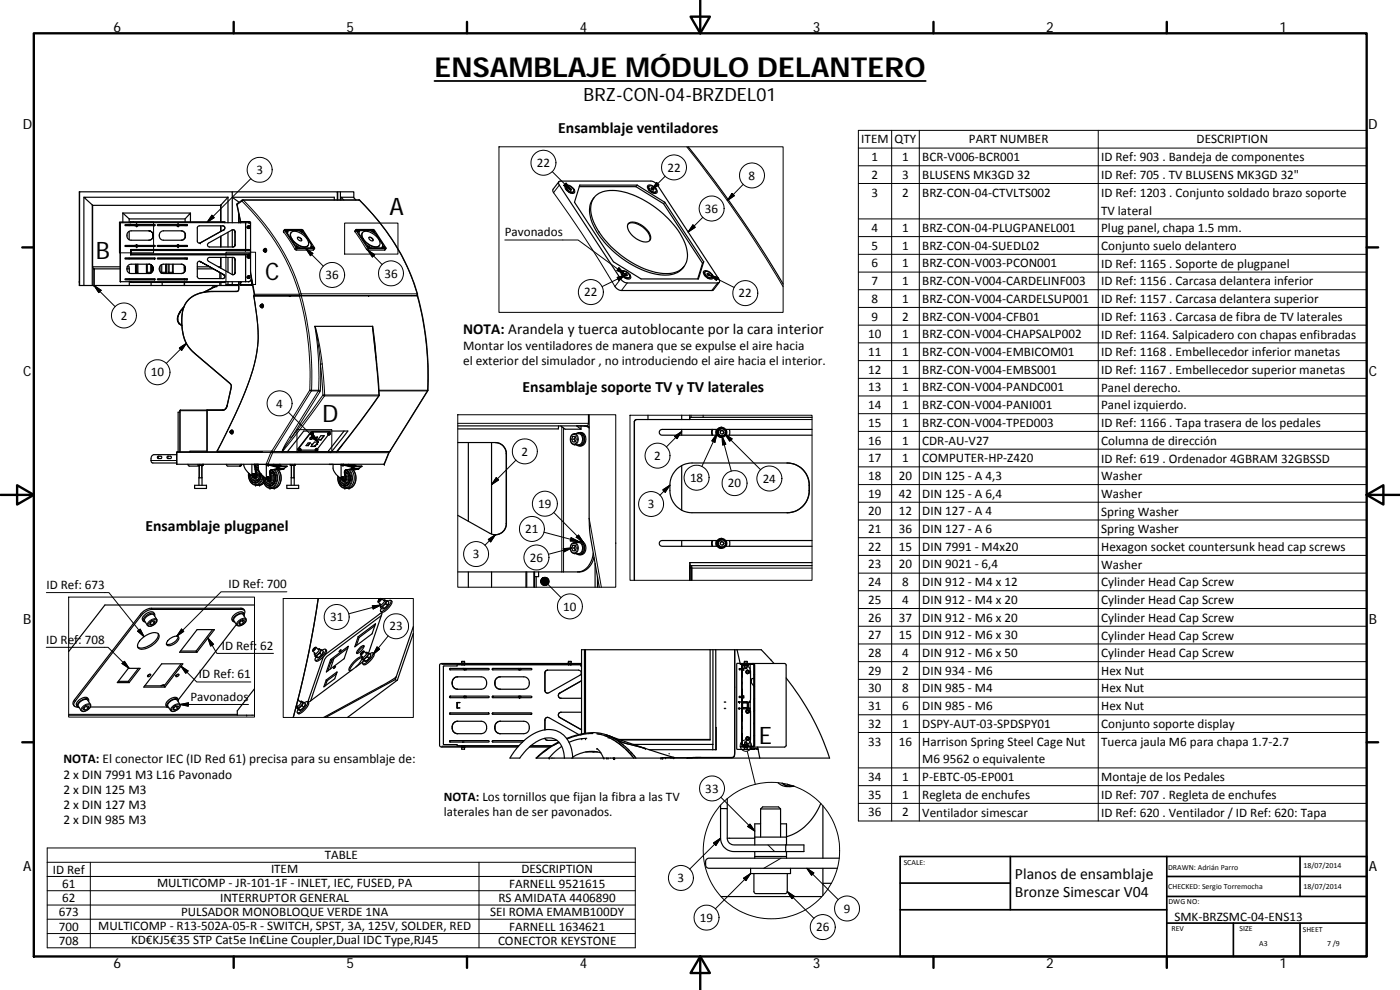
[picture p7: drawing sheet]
<svg xmlns="http://www.w3.org/2000/svg" width="420mm" height="297mm" viewBox="0 0 420 297" stroke-linecap="round" stroke-linejoin="round" font-family="sans-serif">
<defs><g id="words">
<text font-size="8.2" x="130.4" y="23">ENSAMBLAJE MÓDULO DELANTERO</text>
<g font-size="7.2">
<text x="116.9" y="64.6">A</text>
<text x="28.7" y="77.8">B</text>
<text x="79.5" y="84.1">C</text>
<text x="96.7" y="126.5">D</text>
<text x="227.7" y="223.2">E</text>
</g>
<text font-size="5.5" x="175.2" y="30.3">BRZ-CON-04-BRZDEL01</text>
<g font-size="4.7">
<text x="167.5" y="39.8">Ensamblaje ventiladores</text>
<text x="156.9" y="117.7">Ensamblaje soporte TV y TV laterales</text>
<text x="43.7" y="159.3">Ensamblaje plugpanel</text>
<text x="304.6" y="263.9">Planos de ensamblaje</text>
<text x="304.6" y="269.3">Bronze Simescar V04</text>
</g>
<text font-size="4.6" x="139" y="100.2">NOTA: Arandela y tuerca autoblocante por la cara interior</text>
<g font-size="4.2">
<text x="34" y="9.6">6</text>
<text x="104" y="9.6">5</text>
<text x="174" y="9.6">4</text>
<text x="244" y="9.6">3</text>
<text x="314" y="9.6">2</text>
<text x="384" y="9.6">1</text>
<text x="6.8" y="38.7">D</text>
<text x="410.6" y="38.7">D</text>
<text x="7" y="112.9">C</text>
<text x="410.8" y="112.9">C</text>
<text x="7" y="187.1">B</text>
<text x="410.8" y="187.1">B</text>
<text x="7" y="261.3">A</text>
<text x="410.8" y="261.3">A</text>
<text x="34" y="290.4">6</text>
<text x="104" y="290.4">5</text>
<text x="174" y="290.4">4</text>
<text x="244" y="290.4">3</text>
<text x="314" y="290.4">2</text>
<text x="384" y="290.4">1</text>
</g>
<g font-size="4">
<text x="139" y="104.9">Montar los ventiladores de manera que se expulse el aire hacia</text>
<text x="139" y="109.5">el exterior del simulador , no introduciendo el aire hacia el interior.</text>
<text x="19" y="233.6">2 x DIN 7991 M3 L16 Pavonado</text>
<text x="19" y="229">NOTA: El conector IEC (ID Red 61) precisa para su ensamblaje de:</text>
<text x="19" y="238.2">2 x DIN 125 M3</text>
<text x="19" y="242.7">2 x DIN 127 M3</text>
<text x="19" y="247.3">2 x DIN 985 M3</text>
</g>
<g font-size="3.9">
<text x="258.5" y="43">ITEM</text>
<text x="268.5" y="43.1">QTY</text>
<text x="290.8" y="43">PART NUMBER</text>
<text x="359.1" y="43.1">DESCRIPTION</text>
<text x="77" y="52.2">3</text>
<text x="161.1" y="50.1">22</text>
<text x="200.3" y="51.5">22</text>
<text x="224.7" y="53.9">8</text>
<text x="261.6" y="48.4">1</text>
<text x="261.6" y="53.7">2</text>
<text x="270.7" y="48.4">1</text>
<text x="270.7" y="53.7">3</text>
<text x="276.8" y="48.4">BCR‐V006‐BCR001</text>
<text x="276.8" y="53.7">BLUSENS MK3GD 32</text>
<text x="330.5" y="48.4">ID Ref: 903 . Bandeja de componentes</text>
<text x="330.5" y="53.7">ID Ref: 705 . TV BLUSENS MK3GD 32&quot;</text>
<text x="261.6" y="59">3</text>
<text x="270.7" y="59">2</text>
<text x="276.8" y="59">BRZ‐CON‐04‐CTVLTS002</text>
<text x="330.5" y="59.1">ID Ref: 1203 . Conjunto soldado brazo soporte</text>
<text x="211.6" y="63.9">36</text>
<text x="330.5" y="64.4">TV lateral</text>
<text x="151.5" y="70.9">Pavonados</text>
<text x="261.6" y="69.6">4</text>
<text x="270.7" y="69.6">1</text>
<text x="276.8" y="69.6">BRZ‐CON‐04‐PLUGPANEL001</text>
<text x="330.5" y="69.7">Plug panel, chapa 1.5 mm.</text>
<text x="261.6" y="74.9">5</text>
<text x="270.7" y="74.9">1</text>
<text x="276.8" y="74.9">BRZ‐CON‐04‐SUEDL02</text>
<text x="330.5" y="75">Conjunto suelo delantero</text>
<text x="97.7" y="83.8">36</text>
<text x="115.3" y="83.3">36</text>
<text x="261.6" y="80.2">6</text>
<text x="270.7" y="80.2">1</text>
<text x="276.8" y="80.2">BRZ‐CON‐V003‐PCON001</text>
<text x="330.5" y="80.3">ID Ref: 1165 . Soporte de plugpanel</text>
<text x="175.4" y="88.9">22</text>
<text x="221.7" y="89.2">22</text>
<text x="261.6" y="85.5">7</text>
<text x="270.7" y="85.5">1</text>
<text x="276.8" y="85.5">BRZ‐CON‐V004‐CARDELINF003</text>
<text x="330.5" y="85.6">ID Ref: 1156 . Carcasa delantera inferior</text>
<text x="36.2" y="95.9">2</text>
<text x="261.6" y="90.9">8</text>
<text x="270.7" y="90.8">1</text>
<text x="276.8" y="90.9">BRZ‐CON‐V004‐CARDELSUP001</text>
<text x="330.5" y="91">ID Ref: 1157 . Carcasa delantera superior</text>
<text x="260.6" y="101.5">10</text>
<text x="261.6" y="96.2">9</text>
<text x="270.7" y="101.5">1</text>
<text x="270.7" y="96.2">2</text>
<text x="276.8" y="101.5">BRZ‐CON‐V004‐CHAPSALP002</text>
<text x="276.8" y="96.2">BRZ‐CON‐V004‐CFB01</text>
<text x="330.5" y="96.3">ID Ref: 1163 . Carcasa de fibra de TV laterales</text>
<text x="330.5" y="101.6">ID Ref: 1164. Salpicadero con chapas enfibradas</text>
<text x="260.6" y="106.8">11</text>
<text x="270.7" y="106.8">1</text>
<text x="276.8" y="106.8">BRZ‐CON‐V004‐EMBICOM01</text>
<text x="330.5" y="106.9">ID Ref: 1168 . Embellecedor inferior manetas</text>
<text x="45.3" y="112.9">10</text>
<text x="260.6" y="112.1">12</text>
<text x="270.7" y="112.1">1</text>
<text x="276.8" y="112.1">BRZ‐CON‐V004‐EMBS001</text>
<text x="330.5" y="112.2">ID Ref: 1167 . Embellecedor superior manetas</text>
<text x="260.6" y="117.5">13</text>
<text x="270.7" y="117.4">1</text>
<text x="276.8" y="117.5">BRZ‐CON‐V004‐PANDC001</text>
<text x="330.5" y="117.5">Panel derecho.</text>
<text x="82.9" y="122.3">4</text>
<text x="260.6" y="122.7">14</text>
<text x="270.7" y="122.7">1</text>
<text x="276.8" y="122.7">BRZ‐CON‐V004‐PANI001</text>
<text x="330.5" y="122.8">Panel izquierdo.</text>
<text x="260.6" y="128.1">15</text>
<text x="270.7" y="128.1">1</text>
<text x="276.8" y="128.1">BRZ‐CON‐V004‐TPED003</text>
<text x="330.5" y="128.1">ID Ref: 1166 . Tapa trasera de los pedales</text>
<text x="156.5" y="136.7">2</text>
<text x="196.4" y="138">2</text>
<text x="260.6" y="133.4">16</text>
<text x="270.7" y="133.4">1</text>
<text x="276.8" y="133.4">CDR‐AU‐V27</text>
<text x="330.5" y="133.5">Columna de dirección</text>
<text x="260.6" y="138.7">17</text>
<text x="270.7" y="138.7">1</text>
<text x="276.8" y="138.7">COMPUTER‐HP‐Z420</text>
<text x="330.5" y="138.8">ID Ref: 619 . Ordenador 4GBRAM 32GBSSD</text>
<text x="207.1" y="144.6">18</text>
<text x="218.4" y="146.2">20</text>
<text x="228.9" y="144.8">24</text>
<text x="260.6" y="144">18</text>
<text x="260.6" y="149.3">19</text>
<text x="269.7" y="144">20</text>
<text x="269.7" y="149.3">42</text>
<text x="276.8" y="144">DIN 125 ‐ A 4,3</text>
<text x="276.8" y="149.3">DIN 125 ‐ A 6,4</text>
<text x="330.5" y="144.1">Washer</text>
<text x="330.5" y="149.4">Washer</text>
<text x="161.6" y="152.4">19</text>
<text x="194.4" y="152.5">3</text>
<text x="260.6" y="154.6">20</text>
<text x="269.7" y="154.6">12</text>
<text x="276.8" y="154.6">DIN 127 ‐ A 4</text>
<text x="330.5" y="154.7">Spring Washer</text>
<text x="157.6" y="160">21</text>
<text x="260.6" y="159.9">21</text>
<text x="269.7" y="159.9">36</text>
<text x="276.8" y="159.9">DIN 127 ‐ A 6</text>
<text x="330.5" y="160">Spring Washer</text>
<text x="141.9" y="167.5">3</text>
<text x="260.6" y="165.2">22</text>
<text x="269.7" y="165.2">15</text>
<text x="276.8" y="165.2">DIN 7991 ‐ M4x20</text>
<text x="330.5" y="165.3">Hexagon socket countersunk head cap screws</text>
<text x="159" y="168.5">26</text>
<text x="260.6" y="170.6">23</text>
<text x="269.7" y="170.6">20</text>
<text x="276.8" y="170.6">DIN 9021 ‐ 6,4</text>
<text x="330.5" y="170.6">Washer</text>
<text x="13.9" y="176.7">ID Ref: 673</text>
<text x="68.6" y="176.5">ID Ref: 700</text>
<text x="260.6" y="175.9">24</text>
<text x="270.7" y="175.9">8</text>
<text x="276.8" y="175.9">DIN 912 ‐ M4 x 12</text>
<text x="330.5" y="175.9">Cylinder Head Cap Screw</text>
<text x="169" y="183.2">10</text>
<text x="260.6" y="181.2">25</text>
<text x="270.7" y="181.2">4</text>
<text x="276.8" y="181.2">DIN 912 ‐ M4 x 20</text>
<text x="330.5" y="181.3">Cylinder Head Cap Screw</text>
<text x="99" y="186.4">31</text>
<text x="116.9" y="189.1">23</text>
<text x="260.6" y="186.5">26</text>
<text x="260.6" y="191.8">27</text>
<text x="269.7" y="186.5">37</text>
<text x="269.7" y="191.8">15</text>
<text x="276.8" y="186.5">DIN 912 ‐ M6 x 20</text>
<text x="276.8" y="191.8">DIN 912 ‐ M6 x 30</text>
<text x="330.5" y="186.6">Cylinder Head Cap Screw</text>
<text x="330.5" y="191.9">Cylinder Head Cap Screw</text>
<text x="13.9" y="193.2">ID Ref: 708</text>
<text x="66.6" y="195">ID Ref:</text>
<text x="78.1" y="195">62</text>
<text x="260.6" y="197.1">28</text>
<text x="270.7" y="197.1">4</text>
<text x="276.8" y="197.1">DIN 912 ‐ M6 x 50</text>
<text x="330.5" y="197.2">Cylinder Head Cap Screw</text>
<text x="59.7" y="203.5">ID Ref: 61</text>
<text x="260.6" y="202.4">29</text>
<text x="270.7" y="202.4">2</text>
<text x="276.8" y="202.4">DIN 934 ‐ M6</text>
<text x="330.5" y="202.4">Hex Nut</text>
<text x="260.6" y="207.7">30</text>
<text x="270.7" y="207.7">8</text>
<text x="276.8" y="207.7">DIN 985 ‐ M4</text>
<text x="330.5" y="207.7">Hex Nut</text>
<text x="57.2" y="210.3">Pavonados</text>
<text x="260.6" y="213">31</text>
<text x="270.7" y="213">6</text>
<text x="276.8" y="213">DIN 985 ‐ M6</text>
<text x="330.5" y="213">Hex Nut</text>
<text x="260.6" y="218.4">32</text>
<text x="270.7" y="218.4">1</text>
<text x="276.8" y="218.4">DSPY‐AUT‐03‐SPDSPY01</text>
<text x="330.5" y="218.5">Conjunto soporte display</text>
<text x="260.6" y="223.7">33</text>
<text x="269.7" y="223.7">16</text>
<text x="276.8" y="223.8">Harrison Spring Steel Cage Nut</text>
<text x="330.5" y="223.8">Tuerca jaula M6 para chapa 1.7‐2.7</text>
<text x="276.8" y="229.1">M6</text>
<text x="283" y="229.1">9562 o equivalente</text>
<text x="211.7" y="237.8">33</text>
<text x="260.6" y="234.3">34</text>
<text x="260.6" y="239.6">35</text>
<text x="270.7" y="234.3">1</text>
<text x="270.7" y="239.6">1</text>
<text x="276.8" y="234.3">P‐EBTC‐05‐EP001</text>
<text x="276.8" y="239.7">Regleta de enchufes</text>
<text x="330.5" y="234.4">Montaje de los Pedales</text>
<text x="330.5" y="239.7">ID Ref: 707 . Regleta de enchufes</text>
<text x="133.2" y="240.3">NOTA: Los tornillos que fijan la fibra a las TV</text>
<text x="133.2" y="244.9">laterales han de ser pavonados.</text>
<text x="260.6" y="244.9">36</text>
<text x="270.7" y="244.9">2</text>
<text x="276.8" y="245">Ventilador simescar</text>
<text x="330.5" y="245.1">ID Ref: 620 . Ventilador / ID Ref: 620: Tapa</text>
<text x="97.5" y="257.8">TABLE</text>
<text x="15.9" y="262.2">ID Ref</text>
<text x="81.3" y="262.1">ITEM</text>
<text x="156.5" y="262.1">DESCRIPTION</text>
<text x="18.7" y="266.4">61</text>
<text x="47.1" y="266.1">MULTICOMP ‐ JR‐101‐1F ‐ INLET, IEC, FUSED, PA</text>
<text x="152.8" y="266.4">FARNELL 9521615</text>
<text x="203.4" y="264.6">3</text>
<text x="17.7" y="274.9">673</text>
<text x="18.7" y="270.6">62</text>
<text x="54.3" y="274.7">PULSADOR MONOBLOQUE VERDE 1NA</text>
<text x="66.1" y="270.6">INTERRUPTOR GENERAL</text>
<text x="147.1" y="274.9">SEI ROMA EMAMB100DY</text>
<text x="149.6" y="270.6">RS AMIDATA 4406890</text>
<text x="253.2" y="273.8">9</text>
<text x="17.7" y="279.2">700</text>
<text x="29.5" y="278.9">MULTICOMP ‐ R13‐502A‐05‐R ‐ SWITCH, SPST, 3A, 125V, SOLDER, RED</text>
<text x="152.8" y="279.2">FARNELL 1634621</text>
<text x="210" y="276.6">19</text>
<text x="244.9" y="279.4">26</text>
<text x="352.5" y="276.2">SMK‐BRZSMC‐04‐ENS13</text>
<text x="17.7" y="283.4">708</text>
<text x="39.3" y="283.2">KD€KJ5€35 STP Cat5e In€Line Coupler,Dual IDC Type,RJ45</text>
<text x="149.5" y="283.4">CONECTOR KEYSTONE</text>
</g>
<g font-size="2.4">
<text x="271.2" y="259.7">SCALE:</text>
<text x="350.6" y="260.9">DRAWN: Adrián Parro</text>
<text x="391.2" y="260.6">18/07/2014</text>
<text x="350.6" y="266.8">CHECKED: Sergio Torremocha</text>
<text x="391.2" y="266.6">18/07/2014</text>
<text x="350.7" y="271.4">DWG NO:</text>
<text x="351.6" y="279.3">REV</text>
<text x="372" y="279.4">SIZE</text>
<text x="391" y="279.6">SHEET</text>
<text x="377.9" y="283.8">A3</text>
<text x="398.3" y="283.8">7 /9</text>
</g>
</g></defs>
<g fill="none" stroke="#000" stroke-width=".36">
<path d="M23.9 57.6l-.1 28.1 .1-28.1h45.8v9.2M25.2 59.2v26.5M68.4 59.2v7.6M68.4 59.2h-43.2l2.5 2.4h38.6M68.4 59.2l-2.1 2.3M69.7 57.6h31.5v2.4M100.3 60v-.8h-30.6l2.1 1.5M102.2 57.6h-.8v2.4M102.3 59.2v.8M103.2 60l-.9-.8h3.8l.7 .8M106.2 59.3v-1.7h-4v2.4M167.7 54.5l-1.7 2.3-.1 .4 .2 .6"/>
<path d="M167.8 54.5l27.8-.2 .9 .5 .7 .5 18.5 28.4a.66 .66 0 0 1 .3 .7 .66 .66 0 0 1-.6 .5h-27.2l-1.1-.4-.8-.8-18.4-28.2-.3-.6zM169.6 55.8a2.11 2.11 0 0 1 2.8 2 2.1 2.1 0 0 1-2.8-2zM169.9 56.5l.2 .5M170 56.7l-.2 .1M170 55.9a1.54 1.54 0 0 0 2.1 1.6M170 55.9a1.63 1.63 0 0 1 2.1 1.7 1.63 1.63 0 0 1-2.1-1.7zM170.1 56.9l-.1 .1M170.8 56.3l-.1 .2 .2 .4M170.8 56.3l.5 .2M170.8 56.3l-.1 .3M171 57.7h.6M171.1 57.7v.1"/>
<path d="M171.3 56.5l.2 .4-.2 .1-.4-.1M171.3 56.5l-.3 .4M171.4 57.7l-.1 .2M173.9 56h16.9M178.3 59.3a7.3 7.3 0 0 0-.3 8.2 28.7 28.7 0 0 0 20.2 15 7 7 0 0 0 7.1-2.6M178.5 59a8.9 8.9 0 0 1 8.8-1.4 29.1 29.1 0 0 1 18.3 15.3 6.8 6.8 0 0 1-.7 7.5 9.2 9.2 0 0 1-9.1 1.1 28.9 28.9 0 0 1-17.9-15.6 6.8 6.8 0 0 1 .6-6.9zM190.8 56l8.3 5.1M191.2 55.5h-17.2l-1.6 5.2 11.7 17.8 8.3 5.2h17.2l1.6-5.2M191.2 55.5l-.4 .5M191.2 55.5l8.3 5.2M194.5 55.6a2.26 2.26 0 0 1 2.7 2.2 2.08 2.08 0 0 1-2.8-2zM194.7 56.5l.1 .5"/>
<path d="M194.8 56.7l-.2 .1M194.8 55.9a1.58 1.58 0 0 0 2 1.7M194.8 55.9a1.62 1.62 0 0 1 2 1.7 1.62 1.62 0 0 1-2-1.7zM194.8 56.9l-.1 .1M195.6 56.3l.4 .2M195.6 56.3l-.2 .3M195.6 56.3l-.2 .2 .3 .4M195.7 57.7h.7M195.9 57.7l-.1 .1M196 56.5l.2 .4-.1 .1-.4-.1M196 56.5l-.3 .4M196.1 57.7l-.1 .2"/>
<path d="M196.9 57.5l-.1 .1M206.5 44a356.4 356.4 0 0 1 28.5 41.2M27.7 61.5v24.2M27.8 61.6v18.5M36.1 67v17.4M36.2 66.8l-.1 .2M36.2 66.8l31.3-.2h-28.3v.2M36.9 63.9v2.9M36.9 63.9h20.3M36.9 63.9l1.9 1.8M37.5 73.7l3.3-.1v.4h-3.2zM37.5 67.5l3.3-.1v.3h-3.2z"/>
<path d="M37.5 77.5h9l-.1 .2h-8.8zM38.8 65.7h16.8l1.6-1.8v2.7M38.8 65.7v1.1M38.8 67.4v.3M38.8 69.4v2.5M38.8 73.6v.4M38.8 77.4v.3M39.2 75.2h.1M39.2 76.1h.1M39.2 75.2v1.1M39.2 76.1v.2M39.2 75.1l35.9-.1 .1 .2"/>
<path d="M39.2 74.9l.1 .2M39.2 75.1v.1M39.2 74.9v1.6M39.2 74.9h34.3v.2M39.3 76.3l-.1 .2M39.3 75.2l-.1 .9M39.3 76.1v.2M39.3 75.2v.9M40.5 67.4v.3zM40.5 73.6v.4zM40.7 79.3l.1 2.6 .6-.1v-2.5M41 73.7l.1 .2z"/>
<path d="M41 67.5l.1 .1zM41 67.8h.1M41 67.3h.1M41 67.3l-.2 .3 .2 .2M41 73.6h.1M41 74h.1M41 73.6l-.2 .2 .2 .2M41 67.2a.28 .28 0 0 0-.3 .4 .28 .28 0 0 0 .4 .2 .28 .28 0 0 0 0-.5 .26 .26 0 0 0-.4 .2 .26 .26 0 0 0 .3 .3l-.2-.2 .2-.3M41 73.6l.3 .2-.3 .2M41 67.3l.3 .3-.3 .2M41.1 73.7v.2M41.1 67.5v.1"/>
<path d="M41.2 67.4h5.2l.1 .2-5.2 .1zM41.2 67.5a.24 .24 0 0 0-.3-.2 .24 .24 0 0 0 0 .4 .24 .24 0 0 0 .3-.1M41.2 73.7a.24 .24 0 0 0-.3-.1 .24 .24 0 0 0 0 .4 .24 .24 0 0 0 .3-.1M41.3 73.6h5.1l.1 .2-5.3 .2zM41.4 67.4v.3M41.4 73.6v.4M44 79.3l.1 2.6 1.3-.1 .1-2.3M44.7 79.3h-5.3a1.4 1.4 0 0 0-1.3 1.4 1.4 1.4 0 0 0 1.3 1.4h5.3a1.23 1.23 0 0 0 1.2-1.3M44.7 69.3h-5.3a1.42 1.42 0 0 0-1.3 1.4 1.42 1.42 0 0 0 1.3 1.4h5.3a1.26 1.26 0 0 0 1.2-1.3M44.7 69.3a1.26 1.26 0 0 1 1.2 1.2 1.26 1.26 0 0 0-1.2-1.2zM44.7 79.3a1.26 1.26 0 0 1 1.2 1.2 1.26 1.26 0 0 0-1.2-1.2zM45.9 70.5v.3v-.3"/>
<path d="M46.4 67.4l.1 .2-.1 .1M46.4 73.6l.1 .2-.1 .2M46.4 77.4l.1 .1-.1 .2M47.2 73.7l6-.1v.4h-5.8zM47.2 77.5l8.9-.1 .1 .2-8.8 .1zM47.2 67.5l6-.1v.3h-5.8zM48.2 69.6l.9-.3h5.3a1.42 1.42 0 0 1 1.2 1.4 1.42 1.42 0 0 1-1.2 1.4h-5.3a1.44 1.44 0 0 1-1.3-1 1.44 1.44 0 0 1 .4-1.5zM48.2 79.7l.9-.4h5.3a1.41 1.41 0 0 1 1.2 1.4 1.41 1.41 0 0 1-1.2 1.4h-5.3a1.42 1.42 0 0 1-1.3-1 1.42 1.42 0 0 1 .4-1.4zM49.9 79.3l-.1 2.6-1.5-.1v-2.3M50.5 79.3v2.4l.2 .2 1.3-.1v-2.5M52.9 67.4v.3M52.9 73.6v.4"/>
<path d="M53.4 73.7l.1 .2zM53.4 67.5l.1 .1zM53.5 67.2a.28 .28 0 0 0-.4 .4 .28 .28 0 0 0 .4 .2 .28 .28 0 0 0 .1-.5 .26 .26 0 0 0-.4 .2 .26 .26 0 0 0 .3 .3l-.3-.2 .3-.3M53.5 73.7v.2M53.5 67.5v.1M53.7 73.6h2.4l.1 .3-2.5 .1zM53.7 67.4h2.4l.1 .2-2.5 .1zM53.7 67.5a.24 .24 0 0 0-.4-.2 .24 .24 0 0 0 0 .4 .24 .24 0 0 0 .4-.1M53.7 73.7a.24 .24 0 0 0-.4-.1 .24 .24 0 0 0 0 .4 .24 .24 0 0 0 .4-.1M53.9 67.4v.3M53.9 73.6v.4M55.6 65.7v.9"/>
<path d="M55.6 67.4v.3M55.6 70.1v1.1M55.6 73.6v.4M55.6 77.4v.3M56.1 73.6v.4M56.1 77.4v.3M56.1 67.4v.3M59.8 78.4l.3 .1-.5-.1-.4 .6v4.1l.3 .4 7.4 .1a.63 .63 0 0 0 .6-.5 .63 .63 0 0 0-.3-.7M60.1 72.9h-.3M62.4 77.5l.5-.3 7.3 .1 .3 .6v4.2l-.7 .3-7.2-4-.3-.4zM62.5 73l7.1-4h.6l.3 .2v4.3l-.3 .5-7.3 .1a.62 .62 0 0 1-.6-.4 .62 .62 0 0 1 .2-.7zM66.2 61.6v5"/>
<path d="M66.2 67.8v1.7M66.2 70.9v3.2M66.2 77.2v2.9M66.3 61.5v5.1M66.3 67.8v1.6M66.3 70.9v3.2M66.3 77.2v3.3M66.3 61.5v.1M66.9 67.8a.64 .64 0 0 1 .6 .4 .64 .64 0 0 1-.3 .7M66.9 67.8h-7.4l-.3 .4v4.3l.4 .4h.5M66.9 67.8a.63 .63 0 0 1 .6 .4 .63 .63 0 0 1-.3 .7M67.2 68.9l-7.1 4"/>
<path d="M67.4 66.7l7.2 .1 .6 .3M68.4 69.7v4.4M68.4 77.2v4.5M69.7 69v5.1M69.7 77.2v5.2M69.9 68.9l.4 .1 .2 .5M71.6 64.2l.1 2.6v-2.4M72.1 66.4v.4v-.3M72.1 66.5h.2M72.1 66.5l-1-5.2 1.7-1.3h34.9a61.6 61.6 0 0 1 17.6 28.5l-.4 .2h.3a84.3 84.3 0 0 1 3.2 28.5l-11.4 18.3-35.6 .1M72.2 66.5v.3M72.3 66.5h2.6l.3 .2v15.5l1.1 6.2 .4 .3-.5 .1a51.2 51.2 0 0 1 .9 16.7 76.7 76.7 0 0 1-8 21.9l-3.9 7.9 .1 .3"/>
<path d="M73.5 76.3v.2h-34.3M73.6 76.3l1.1 .2M74.2 68.2h.1M74.2 77.1h.1M74.3 68l.1 .3zM74.3 76.9l.1 .3zM74.3 68.2l.1 .1M74.3 77.1l.1 .1M74.4 68l-.1 .2M74.4 76.9l-.1 .2M74.5 67.9a.32 .32 0 0 1 .4 .3 .32 .32 0 0 1-.4 .3M74.5 76.7a.32 .32 0 0 1 .4 .3 .32 .32 0 0 1-.4 .4"/>
<path d="M74.5 76.3l.2 .2M74.6 66.8l.6 .4M74.6 67.9a.32 .32 0 0 1 .2 .3 .32 .32 0 0 1-.2 .3h-.2a.32 .32 0 0 1-.2-.3 .32 .32 0 0 1 .2-.3l.4-.1a.39 .39 0 0 1 .2 .4 .39 .39 0 0 1-.4 .4 .39 .39 0 0 0 .3-.4 .39 .39 0 0 0-.2-.4 .38 .38 0 0 1 .2 .4 .38 .38 0 0 1-.3 .4M74.6 76.7a.36 .36 0 0 1 .4 .3 .36 .36 0 0 1-.4 .4 .37 .37 0 0 0 .3-.3 .37 .37 0 0 0-.2-.4 .37 .37 0 0 1 .2 .4 .37 .37 0 0 1-.3 .3M74.7 76.3v.2M74.7 74.9l-.2 .2M74.7 74.9h-.9l-.1 .2M74.7 74.9v.2M74.9 75.1l.3-.1zM75.2 76.1l-.1 .2h-35.9M75.2 76.3h-.3l.3 .1M79.1 75.1h.1"/>
<path d="M79.2 75l.1 .2zM79.2 74.8a.43 .43 0 0 1 .7 0 .43 .43 0 0 1 0 .6 .43 .43 0 0 1-.7 0M79.2 75.1l.1 .1M79.3 74.8l.4 .2-.1 .4h-.3M79.3 74.8a.33 .33 0 0 0-.3 .3 .33 .33 0 0 0 .3 .3M79.3 75l-.1 .1M79.4 74.8a.33 .33 0 0 1 .4 .3 .33 .33 0 0 1-.4 .3M79.5 74.7h.1M79.6 74.5a.57 .57 0 0 1 .4 .6 .57 .57 0 0 1-.4 .6M79.6 74.7a.38 .38 0 0 1 .2 .4 .38 .38 0 0 1-.3 .4M85.4 68.9l-.3 .6M85.4 68.9h5.4l3.6 5.7-5.5-.1z"/>
<path d="M85.8 69.2h.1M85.8 69.3h.3l.1 .2h-.2M85.9 69.4h.1M85.9 69.3v.1M86 69.4h.1M86.2 69.5h-.1M86.5 69.2h3.2M87.4 69.8a2.56 2.56 0 0 0 1.3 3.2 2.93 2.93 0 0 0 3.7 .7M87.5 69.6a4.1 4.1 0 0 1 4.7 2.1 1.3 1.3 0 0 1 .4 1.4 1.3 1.3 0 0 1-1 1 4.8 4.8 0 0 1-4.4-3.8zM89 74.1v.1M89 74l.3 .3M89 74.1h-.1"/>
<path d="M89 74.2h.1M89.1 74.1v.1M89.1 74.1h.1M89.1 74.3h.2M89.2 74.3h.1M89.2 74.1l-.1 .1M89.2 74.3v.1M89.3 71.3a.94 .94 0 0 1 1.2 .9M89.3 71.3a.83 .83 0 0 1 .9 .1 .83 .83 0 0 1 .2 .9h-.3a.96 .96 0 0 1-.8-1zM89.4 74.3h-.1M89.7 69.2l1.6 .9M89.8 69.1l1.5 .9"/>
<path d="M89.8 69.1h-3.2l-.3 .9 2.1 3.4 1.6 1h3.2l.3-1M89.8 69.1l-.1 .1M90.4 69.3l.1 .1M90.5 69.3h-.1M90.5 69.2l.3 .3M90.5 69.3v.1M90.6 69.3l.1 .1M90.6 69.5h.2M90.7 69.5h.1M90.7 69.3h.1M90.7 69.3h-.1M90.7 69.3v.1"/>
<path d="M90.8 69.5h.1M91.3 70l2.2 3.5M91.3 70l2.2 3.4M93.5 73.4l-.3 1M93.6 74.1v.1M93.6 74.1h.1M93.6 74l.4 .3M93.6 74.2h.1M93.7 74.1l.1 .1M93.8 74.2h.1M93.8 74.1h.1M93.8 74.3h.1"/>
<path d="M93.8 74.1l.1 .1M93.8 74.1v.1M93.9 74.3l-.1 .1M93.9 74.2h-.1M94 74.3h.1M94.4 74.6l-.4 .4h-5.1l-.3-.2M106.5 69.5h.1M106.8 68.9l-.3 .6M106.8 68.9h5.3l3.7 5.7-5.4-.1zM107.2 69.3l.1 .1M107.2 69.2l.4 .3M107.2 69.3h.1"/>
<path d="M107.3 69.3l-.1 .1M107.4 69.2l.1 .1M107.4 69.2v.1M107.4 69.3l.1 .1M107.4 69.5h.2M107.5 69.5h.1M107.5 69.3h.1M107.5 69.3h-.1M107.5 69.3v.1M107.6 69.5h.1M108 69.2h3.2M108.8 69.8a2.56 2.56 0 0 0 1.3 3.2 2.92 2.92 0 0 0 3.8 .7"/>
<path d="M109 69.6a4 4 0 0 1 4.6 2.1 1.35 1.35 0 0 1 .3 1.9 1.35 1.35 0 0 1-1.9 .3 4.7 4.7 0 0 1-3.4-3.6zM110.4 74.1v.1M110.4 74l.1 .3h.3M110.4 74.1h.1M110.5 74.1l.1 .1M110.5 74.1h.1M110.6 74.2h.1M110.6 74.3h.1M110.6 74.1l.1 .1M110.6 74.1v.1M110.6 74.3v.1M110.7 74.2h-.1"/>
<path d="M110.7 71.3a.94 .94 0 0 1 1.2 .9M110.8 71.2h.5a.57 .57 0 0 1 .6 .4 .57 .57 0 0 1-.2 .7h-.2a.87 .87 0 0 1-.7-1.1zM111.2 69.2l1.5 .9M111.2 69.1v.1M111.2 69.1l1.6 .9M111.2 69.1h-3.2l-.3 .9 2.2 3.4 1.5 1h3.3M111.9 69.2l.4 .3M111.9 69.3v.1M111.9 69.2h.1M111.9 69.3h.1M112 69.3l.1 .1M112 69.2l.1 .1"/>
<path d="M112 69.2v.1M112.1 69.5h.1M112.1 69.3v.1M112.1 69.3h.1M112.8 70l2.1 3.5M112.8 70l2.2 3.4M115 73.4l-.4 1M115 73.4l-.3 1M115 74l.4 .3M115 74.1l.1 .1M115 74h.1M115.1 74.1h-.1"/>
<path d="M115.1 74.2h.1M115.2 74.1l.1 .1M115.2 74.1h.1M115.2 74.3h.1M115.3 74.1v.1M115.3 74.1l-.1 .1M115.3 74.3v.1M115.3 74.2h.1M115.4 74.3h.1M115.9 74.6l-.5 .4h-5l-.4-.2M188.5 67.2a4 4 0 0 1 4.6 1.1 3.7 3.7 0 0 1 1.8 3.9M188.7 67a4.8 4.8 0 0 1 5.4 1.9 2.61 2.61 0 0 1 .8 3.4 4.8 4.8 0 0 1-5.4-2 2.66 2.66 0 0 1-.8-3.3z"/>
<path d="M199.5 60.7l-.4 .4 11.7 17.9M199.5 60.7l11.7 17.8M211.2 78.5l-.4 .5-1.4 4.7M27.8 80.1h8.3M27.8 80.1l.4 .6v5v-5h7.9M36.1 84.4l.1 .1M36.2 84.5l31.3 .3h-28.3v-.3M37.5 83.7l8.9-.1 .1 .2-.1 .2h-8.8zM38.1 80.7h.7M38.2 80.1h.5l.1 .6M38.8 80.7v1.3M38.8 83.6v.4"/>
<path d="M38.8 84.5v1.2M45.3 85.7h3.4M45.3 84.8v.9M45.3 85.7h-21.4M45.9 80.1v1.2M45.9 80.5v.3v-.3M46.4 83.6l.1 .2-.1 .2M47.2 83.7l8.9-.1 .1 .3-8.8 .1zM48.7 85.7h19.7M48.7 84.8v.9M53.3 95.8v.3M53.4 95.2l-.1 .3"/>
<path d="M53.4 96.3l.1 .3M53.5 94.7l-.1 .3M53.7 94.3l-.1 .2M53.8 97.1l.2 .2M53.9 93.9l-.1 .2M53.9 93.9l-.3 .4a2.33 2.33 0 0 0 1 3.3l-.2-.1M54 93.7l-.1 .2M54.1 93.5l-.1 .2M54.2 97.4l.1 .1M54.4 93.1l-.2 .2M55 92.3l-.2 .3M55.1 92.2l-1.1 1.4"/>
<path d="M55.2 92.1a4.3 4.3 0 0 0-1.8 4.5l1.2 1.1M55.3 80.1v1.6M55.3 83.6v.4M55.3 84.8v.9M55.3 80.1l.1 .6M55.3 80.1h.3M55.4 80.7v.9M55.4 83.6v.4M55.4 84.8v.9M55.6 80.7h-.2M56.1 83.6v.4M59.2 80.1h3.8"/>
<path d="M59.2 80.7h4.9M64.2 85.7l-.8 .9-.7 .3M65 85.8l-3.6 1.8 .5-.2M65.3 85.7l-4 1.9M65.4 85.7l-1.1 .5M65.5 80.1h.7M66 81.7v1.9M66 84.8v.9M66.2 80.1l-.1 .3M66.3 81.9v1.7M66.3 84.8v.9M67.2 82.4l-7.1-3.9 7.1 3.9"/>
<path d="M68.4 84.5v1.2M69.7 84.5v1.2h-1.3M69.7 85.7h1.9M70.5 81.8l-.2 .5-.4 .1M72.2 84.8l.1 .8-.2-1.1 .1 1.1h3.6M72.4 84.5v.3h-.3M74.2 83.2h.1M74.3 83l.1 .3zM74.3 83.2l.1 .1M74.4 83l-.1 .2M74.5 82.8a.32 .32 0 0 1 .4 .4 .32 .32 0 0 1-.4 .3M74.6 82.8a.33 .33 0 0 1 .2 .4 .33 .33 0 0 1-.2 .3h-.2a.33 .33 0 0 1-.2-.3 .33 .33 0 0 1 .2-.4h.4a.38 .38 0 0 1 .2 .4 .38 .38 0 0 1-.4 .3 .38 .38 0 0 0 .3-.3 .38 .38 0 0 0-.2-.4 .38 .38 0 0 1 .2 .4 .38 .38 0 0 1-.3 .3"/>
<path d="M75.4 83.5l-.3 .8-.5 .2M75.5 83.7l-.3 .6-.6 .2-7.2 .1M75.5 84.1v1.5M75.7 84.8v.8M78.1 91.8h.2M78.2 91.6l.1 .3zM78.3 91.5a.43 .43 0 0 1 .6 0 .43 .43 0 0 1 0 .6 .43 .43 0 0 1-.6 0M78.3 91.8v.1M78.3 91.5l.3-.1a.38 .38 0 0 1 .3 .4 .38 .38 0 0 1-.4 .4M78.3 91.5l-.2 .5 .4 .1a.33 .33 0 0 0 .2-.3 .33 .33 0 0 0-.2-.3M78.3 91.6v.2M78.4 91.5a.32 .32 0 0 1 .4 .3 .32 .32 0 0 1-.4 .3"/>
<path d="M78.6 91.2h.1M78.6 92.4h.1M78.7 91.2a.58 .58 0 0 1 .4 .6 .58 .58 0 0 1-.4 .6M94.5 97.9h17.4M123.3 88.7h.4M186.5 81.3a2.2 2.2 0 0 1 2.7 2.2 2.08 2.08 0 0 1-2.8-2.1zM186.7 82.2l.2 .5M186.8 82.4l-.2 .1M186.8 81.6a1.54 1.54 0 0 0 2.1 1.6M186.8 81.6a1.62 1.62 0 0 1 2.1 1.6 1.62 1.62 0 0 1-2.1-1.6zM186.9 82.6l-.1 .1M187.8 83.4h.6"/>
<path d="M187.9 83.4l-.1 .1M188.1 82.2l-.4-.2-.2 .2 .2 .4M188.1 82.2l.2 .4-.2 .1-.4-.1M188.1 82.2l-.4 .4M188.2 83.4l-.1 .2M211.3 81.3a2.2 2.2 0 0 1 2.7 2.2 2.16 2.16 0 0 1-2.9-1.7zM211.5 82.2l.2 .5M211.5 82.4l-.1 .1M211.6 81.6a1.52 1.52 0 0 0 2.1 1.6M211.6 81.6a1.67 1.67 0 0 1 2.1 1.6 1.63 1.63 0 0 1-2.1-1.6zM211.6 82.6l-.1 .1M212.4 82l.4 .2"/>
<path d="M212.4 82l-.2 .2M212.4 82l-.2 .2 .6 .5 .2-.1-.2-.4M212.5 83.4h.7M212.7 83.4l-.1 .1M212.8 82.2l-.3 .4M212.9 83.4l-.1 .2M215.9 84.7l-2.1 2.5h-27.3a2.69 2.69 0 0 1-1.9-1.2M112.4 102.7l1.4 15.9M113.7 118.5l.1 .2M113.8 118.7l-.2 .1M113.8 118.6l-6 8.3-6.2 8M113.8 118.6v.1"/>
<path d="M47.3 137l1-.1a.38 .38 0 0 1 .2 .3 .38 .38 0 0 1-.2 .4h-.9zM47.7 136.9a.37 .37 0 0 0-.2 .3 .37 .37 0 0 0 .2 .4M50.2 137l1-.1a.38 .38 0 0 1 .2 .3 .38 .38 0 0 1-.2 .4h-.9zM50.6 136.9l-.2 .2 .2 .5M53 136.4h-6.8a1.47 1.47 0 0 0-.3 2.5h7.1M54 123.7h-.5v11.9M56.4 139.3l.4 .5h2.9M59.4 139.3v.3h.6M59.7 139.6v6M60 139.6h.9M60 139.3v.3M60.6 139.6v6"/>
<path d="M60.7 139.6l-.1 .1M60.7 139.3v.3M60.9 139.6l-.3 .2M60.9 139.3v.3M61 139.3l-.1 .3M62.1 123v12.6M62.1 135.4h-5.2v.2M66.9 123l-12.9 .1v12.5M67.9 139.3l.5 .5h3.4M68.1 121.7a1.43 1.43 0 0 1-1.2 1.3M68.1 121.7l1.2-5.3v-1l-8.9-7.6a12.6 12.6 0 0 1-5.3-6.6 13.4 13.4 0 0 1 1-10.7 10.5 10.5 0 0 1 8.4-3.1h6.7l.4-.5 .1-2.4v1.6a1.05 1.05 0 0 1-.2 1.2 1.05 1.05 0 0 1-1.3 .2h-5a11.4 11.4 0 0 0-8.7 2.6 9.7 9.7 0 0 0-1.9 8 12.3 12.3 0 0 0 5.9 9.7l7.3 6.2a3.4 3.4 0 0 1 1.6 2l-.8 3.7a4.9 4.9 0 0 1-1.1 3.2l-.6 .2h-4.8M68.1 121.7a1.33 1.33 0 0 1-1.2 1.3"/>
<path d="M69.1 129.5h.2l-.1 .2M69.1 129.7h.1M69.1 129.5h.2l-.1 .3zM69.2 129.3a.43 .43 0 0 1 .6 0 .43 .43 0 0 1 0 .6 .43 .43 0 0 1-.6 0M69.2 129.7h.1M69.3 129.3a.32 .32 0 0 1 .4 .3 .32 .32 0 0 1-.4 .3M69.5 129.2a.37 .37 0 0 1 .3 .4 .37 .37 0 0 1-.3 .4M69.5 129.1a.57 .57 0 0 1 .5 .5 .57 .57 0 0 1-.5 .6M72.3 139.3l-.5 .5h.5l.2-.5M73.2 139.3l.5 1.5 1.9 1.9M75.6 139.3v3.4M76.3 139.3l.5 3.2a.54 .54 0 0 1-.3 .6 .54 .54 0 0 1-.7-.1l-.2-.3"/>
<path d="M76.4 139.3l.5 3.2-.1 .5-.4 .2M76.5 139.4h.1M76.5 139.4h.7M77.2 139.4h.3v1.3l.5 1.1 1.9 1.9M77.2 139.4h-.8M77.2 139.3v.1M77.2 139.3h.1M78.8 135.6h-25.6l-.2 .1v3.6h26.9M79.9 139.4h.1M79.9 139.3h35.3M79.9 139.4h.7M79.9 139.6h.5"/>
<path d="M80.5 139.5l2.7 .7M80.7 139.3l-.1 .1M80.7 139.3h.1M80.9 139.5h-1v3.8M81.7 139.4l.5 .3M81.7 139.5h-.8l2.4 .6M81.7 139.4l.3 .3M81.7 139.4h1.9l.5 .3h-.5M82 139.7h.1M82 139.7h.2M82.2 139.7l1.7 .3M82.2 139.3v.1"/>
<path d="M83.6 139.7l.1 .2M83.6 139.7l.5 .2M83.7 139.9h.1M83.7 139.9l.2 .1M83.8 139.3v.2M84.1 139.3l-.1 .3M84.1 139.7l.5 .1M84.2 139.8l2 .2M84.2 139.8l-1 .6M84.2 139.8v.2M84.2 140h2M84.2 140l-1 .5"/>
<path d="M86.2 140l-1 .6h-2M86.2 135.6l5-6.3h13.2l-5 6.3M87.1 139.3v.3h.5M87.4 139.6v6M87.6 139.3v.3M88.3 139.6v6M88.4 139.3v.3M88.6 139.3v.3h-1M89.6 135.1h.1M89.7 134.9l.4-.2 .2 .4-.4 .2zM90 135.1l.3-.1zM90 135.1l.1 .2"/>
<path d="M90.1 135l.1 .2M90.2 134.7l-.3-.1-.3 .2v.3M90.2 134.8a.32 .32 0 0 0-.4-.1 .32 .32 0 0 0-.1 .4M91.9 133.6h.6M92.5 133.6v.1M92.5 132.9h.6l-.6 .8h-.6zM93 132.9l-.5 .7M93.2 131.2a.48 .48 0 0 1 .5-.3 .48 .48 0 0 1 .5 .3l-.1 .2a.69 .69 0 0 1-1.1 .2zM93.4 133.9h1.1M93.5 130l.4-.1 .2 .3-.5 .3zM93.6 133.3h.1M93.7 133.2l-.1 .1"/>
<path d="M93.7 130.3h.3l-.2 .2zM93.7 130.3l.1 .2M93.8 129.5l-.7 .4-3.7 4.8v.3M93.8 129.5l5 .1M93.8 129.6l-.6 .3-3.8 5 .2 .2M93.8 130.2l.1 .2M93.9 129.8h-.4l-.2 .4M93.9 130a.31 .31 0 0 0-.4-.1 .31 .31 0 0 0-.1 .4M94.1 131l-.4 .6-.7 .1M94.3 132.7h1.2l-1 1.3h-1.2zM94.5 133.9h.1M94.5 133.9v.1"/>
<path d="M94.7 131.4l.4-.3 .2 .2a.36 .36 0 0 1-.3 .3 .36 .36 0 0 1-.4-.1zM95 135.1l.1 .2M95 135.1l.3-.1zM95.2 133.3h.1zM95.2 135v.2M95.2 134.7l-.5 .3 .3 .3 .4-.3-.2-.5-.6 .3v.3h-4.3M95.3 134.8a.31 .31 0 0 0-.5-.1 .31 .31 0 0 0 0 .4M95.3 133.2l-.1 .1M95.3 131.1l-.2 .3-.5 .2M95.4 131.9h.9M95.4 132.7l-.9 1.2M96.3 131.9v.1"/>
<path d="M96.3 130.7h1l-1 1.3h-.9zM97.2 130.7l-.9 1.2M98.5 130l.4-.2 .2 .5-.5 .2zM98.5 130.5l-3.2 4.2M98.7 130.3l.1 .2M98.7 130.3l.3-.1-.2 .3zM98.8 129.5l.2 .2M98.8 129.6l.2 .3M98.9 139.4h.1M98.9 130.2v.1M98.9 129.8h.1M98.9 129.8h-.4l-.1 .4"/>
<path d="M99 130a.32 .32 0 0 0-.4-.1 .32 .32 0 0 0-.1 .4M99.7 139.3l-.8 .1M99.7 139.3h.1M100 139.3l.1 1.9 .8 1.2 1.5 1.3M102.4 139.4h.1M102.4 139.6h.5M102.9 139.5l2.8 .7M103.1 139.3l-.7 .1M103.1 139.3h.1M103.3 129.3l-4.7 6v.3M103.4 139.5h-1v3.8M104.1 139.5h-.7l2.3 .6"/>
<path d="M104.1 139.4h2l.5 .2-.5 .1M104.1 139.4l.4 .1M104.1 139.4v.2l.5 .1M104.5 139.5h.1M104.5 139.5l.1 .2M104.6 139.3v.1M104.6 139.7l1.8 .3-.3-.3M106.1 139.7l.4 .2M106.6 139.7l.4 .1M106.6 139.8l-.9 .6M106.6 139.8l2 .2M106.6 139.8l.1 .2"/>
<path d="M106.7 140h1.9M106.7 140l-1.1 .5M108.6 140l-1 .6h-1.9M115.2 139.3h.1M116.6 135.6l.2 .2-1.6 3.5M137.4 127.8h38.9M137.4 132.8h11.3M140.6 132.8v23.6M147.5 132.8v27.4M148.6 132.8a3.3 3.3 0 0 1 3.3 3.3v21a3.3 3.3 0 0 1-3.3 3.3M148.7 132.8a3.4 3.4 0 0 1 3.3 3.3v21a3.3 3.3 0 0 1-4.9 2.9l-9.7-5.4M167.7 127.8l-.2 .9h-30.1"/>
<path d="M168.3 127.8l1.3 1h4.8M171.6 131.8h.7M171.9 130.9h.7l.3 .9-.3 .8h-.7l-.3-.8zM172.3 131.8l.3 .8M172.6 131l-.3 .8M172.9 130.1a1.47 1.47 0 0 1 1.8 .2 1.47 1.47 0 0 1 .3 1.7 1.4 1.4 0 0 1-.5 1.4 1.4 1.4 0 0 1-1.6 .1M173.1 127.8l1.3 1M173.7 129.8a2.03 2.03 0 0 1 2 1.2 2.03 2.03 0 0 1-.4 2.3l-.6 .5h-.6M173.8 129.8a1.98 1.98 0 0 1 1.4 3.1l-.5 .6-.9 .3M174.1 129.8a2.11 2.11 0 0 1 1.3 2 2.11 2.11 0 0 1-1.3 2h-.4M175.3 127.8l.9 .2 .6 .4M176.6 124.4v2.5l-.4 1"/>
<path d="M176.8 128.1l-.8-.3h-1.6v1M176.8 124.4l.1 34.3 2.9 17.5M191.1 125.9l-.5 .2-.2 .4v47.6M194.5 124.6v1.3M204.6 124.6v1.3M204.6 128.8v1.8M204.6 139.7v13.4M207 125.9h-16l-.6 .5v47.7M207 124.6v1.3M213.7 128.8v1.8M213.9 128.8v1.8M215.1 128.8l-.3 .9 .3 .9"/>
<path d="M215.3 128.8h-16.6a.87 .87 0 0 0-.8 .9 .87 .87 0 0 0 .8 .9h16.6M216.4 129.2h.6l.3 .5-.3 .5h-.6l-.3-.5zM216.5 128.2h.1M216.5 128.2a1.5 1.5 0 0 0-1.5 1.5 1.5 1.5 0 0 0 1.5 1.5M216.6 128.4a1.27 1.27 0 0 0-1.3 1.3 1.27 1.27 0 0 0 1.3 1.3M216.9 129.2l.3 .5M217.2 129.7l-.3 .5M217.2 129.7h.1M217.8 129.3a1.26 1.26 0 0 0-2-.6 1.26 1.26 0 0 0 0 2 1.26 1.26 0 0 0 2-.6M217.8 128.8h25.9M217.8 130.6h25.9M217.9 128.8l.2 .9-.2 .9"/>
<path d="M218.9 128.8v1.8M236.2 138.9a6.7 6.7 0 0 1 6.6 6.7M243.7 125.2h-36.6l-.1 .7M58.4 145.6h3.6v1h-3.6zM59.7 143.4h.9M74.6 141.9a2.83 2.83 0 0 0 3.2 3.6l.8-.5 .4-.6M74.9 142.2a2.25 2.25 0 0 0 1.7 2.7M75.8 142.1h.6v.8h-.6zM76.1 142.1l.1 .2M76.2 142.3a.31 .31 0 0 0-.4 0 .31 .31 0 0 0 0 .4 .31 .31 0 0 0 .4 0M76.2 142.3v.4M76.2 142.3l.1 .2"/>
<path d="M76.2 142.7l-.1 .2M76.3 142.5h.2M76.3 142.5l-.1 .2M76.5 140l1 .3M76.5 140.1l1 .3M76.6 143.5h.3M76.6 144.9h.1M76.6 140.6a2.02 2.02 0 0 1 1.3 1.9 2.02 2.02 0 0 1-1.3 1.9M76.8 141.8a.94 .94 0 0 1-.5 1.6M76.8 141.9a.74 .74 0 0 1 .1 1.1 .74 .74 0 0 1-1 0M76.9 141.5h-.2a.96 .96 0 0 1 .6 1.2 .96 .96 0 0 1-1.1 .7M78.3 142.2a2.29 2.29 0 0 1-1.7 2.7"/>
<path d="M78.4 142.3a2.02 2.02 0 0 1-2.2 2.5l-.9-.7M79.2 144.9l-.9 .6-.9 .1M79.9 143.7l.1 .1M79.9 143.6v.1M80.1 143.8h.3M80.1 143.2l.3 .2-.3 .3M80.4 143.8h.3M80.4 143l.1 .4M80.5 143.4h.4M80.5 143.4l-.1 .4M80.7 143h-.6l-.2 .4 .2 .4M80.9 144.4h.4"/>
<path d="M81 141.5a2 2 0 0 1 1.3 1.9 2 2 0 0 1-1.3 1.9M81.1 142.7a.94 .94 0 0 1-.4 1.6M81.1 142.8a.81 .81 0 0 1 .2 1 .81 .81 0 0 1-.9 .4l-.2-.2M81.3 142.4h-.2a.97 .97 0 0 1 .6 1.2 .97 .97 0 0 1-1.2 .7M81.3 141a2.72 2.72 0 0 1 0 4.8 2.11 2.11 0 0 1-2.1-2.6M81.4 141a2.79 2.79 0 0 1-.3 4.9l-.8-.2-.6-.7M82.8 140.8a3.5 3.5 0 0 1-1 5.7 2.84 2.84 0 0 1-2.8-3.6M83 140.7h.1M83.1 140.6a3.5 3.5 0 0 1-.6 5.9h-.7M83.2 140.2h.4M83.3 140.1h.5M83.3 140.1l-.1 .1"/>
<path d="M83.3 140.1l-.4 .6-1.6 .3-.3 .3 .1 2.1a.54 .54 0 0 1-.4 .7 .54 .54 0 0 1-.6-.3M83.4 140.1l-.4 .6-1.6 .3-.3 .3 .1 2.3-.2 .4-.3 .1M85.1 140.7h.1M85.1 140.7l-.2 .1M85.2 140.6l-.1 .1M85.2 140.7l-1.6 .3M85.4 140.5l-.2 .2M86.1 145.6h3.5v1h-3.5zM87.4 143.4h.9M102.4 143.7l.1 .1M102.4 143.6v.1M102.5 143.8h.3"/>
<path d="M102.6 143.7h.1M102.6 143.2h.1M102.6 143.2l.2 .2-.2 .3M102.8 143.8h.3M102.8 143l.2 .4M103 143.4l-.2 .4M103 143.4h.3M103.1 143h-.6v.8M103.4 144.4h.3M103.4 141.5a2 2 0 0 1 1.3 1.9 2 2 0 0 1-1.3 1.9M103.6 142.7a.95 .95 0 0 1-.5 1.6M103.6 142.8a.76 .76 0 0 1 .1 1.1 .76 .76 0 0 1-1 .1"/>
<path d="M103.7 142.4h-.2a1.04 1.04 0 0 1 .6 1.1 1.04 1.04 0 0 1-.9 .9l-.2-.1M103.7 141a2.72 2.72 0 0 1 0 4.8 2.11 2.11 0 0 1-2-2.6M103.9 141a2.78 2.78 0 0 1-.3 4.9l-1.1-.4-.4-.5M105.3 140.8a3.5 3.5 0 0 1-1 5.7 2.86 2.86 0 0 1-2.9-3.6M105.4 140.7h.1M105.6 140.6a3.6 3.6 0 0 1-.5 5.8l-.9 .1M105.7 140.2h.3M105.7 140.1l-.4 .6-1.6 .3-.3 .3 .1 2.1a.55 .55 0 0 1-.3 .7 .55 .55 0 0 1-.7-.3M105.7 140.1h.6M105.7 140.1v.1M105.7 140.4h.1M105.8 140.1l-.4 .6-1.6 .3-.3 .3 .2 2.3-.2 .4-.3 .1"/>
<path d="M107.6 140.7h.1M107.6 140.7l-.2 .1M107.7 140.6l-.1 .1M107.7 140.7l-1.7 .3M107.8 140.5l-.1 .2M242.8 147.2a6.6 6.6 0 0 1-6.6 6.6M242.8 145.6l.1 1.6M242.9 145.6a6.7 6.7 0 0 0-6.7-6.7h-28.5a6.9 6.9 0 0 0-6.6 8.3 6.6 6.6 0 0 0 6.6 6.6h28.5a6.6 6.6 0 0 0 6.7-6.6M95.5 179.6a296.8 296.8 0 0 1-7.5 35.7 317.2 317.2 0 0 0 7.5-35.7zM113.8 179.9l.5-.3-.8 .9zM114.2 179.6h.1M140.6 171.6v4.6"/>
<path d="M147.5 171.6v4.6M157.8 171.6v4.6M158.1 171.6v4.6M160.2 171.6v4.6M160.4 171.6v4.6M160.9 173v3.2M161.6 171.6v1.4h-1.2M171.6 164.4h.7M171.9 163.6h.7l.3 .8-.3 .9h-.7l-.3-.9zM172.3 164.4l.3 .8M172.6 163.6l-.3 .8M172.9 162.8a1.47 1.47 0 0 1 1.8 .1 1.47 1.47 0 0 1 .3 1.7 1.4 1.4 0 0 1-.5 1.5 1.4 1.4 0 0 1-1.6 0"/>
<path d="M173.7 162.5a2.04 2.04 0 0 1 1.7 1.3 2.04 2.04 0 0 1-.4 2.1l-.5 .4-.8 .1M173.8 162.5a1.98 1.98 0 0 1 1.4 3l-.5 .7-.9 .2M174.1 162.4a2.1 2.1 0 0 1 1.8 1.7 2.1 2.1 0 0 1-1 2.2l-.8 .1M178 166a5.6 5.6 0 0 1-4.6 5.6M178.3 167.3a5.2 5.2 0 0 1-4.4 4.3h-36.5M178.6 169.1v7.1M179.3 173.1v3.1M204.6 162.2v1.7M207 168.8v1.7l.1-.8h.5v.4v4v-3.9h-.5v3.9M207 168.8v5.3M207 168.8h36.7M207.5 169.7h36.2"/>
<path d="M213.7 162.2v1.7M213.9 162.2v1.7M215.1 162.2l-.3 .8 .3 .9M215.3 162.2h-16.6a.87 .87 0 0 0-.8 .8 .87 .87 0 0 0 .8 .9h16.6M216.4 162.6h.6l.3 .4-.3 .5h-.6l-.3-.5zM216.5 161.5a1.49 1.49 0 0 0-1.5 1.5 1.49 1.49 0 0 0 1.5 1.5M216.5 161.5h.1M216.6 161.8a1.25 1.25 0 0 0-1.3 1.2 1.25 1.25 0 0 0 1.3 1.3M216.9 162.6l.3 .4M217.2 163l-.3 .5M217.2 163h.1M217.8 162.6a1.26 1.26 0 0 0-2-.6 1.26 1.26 0 0 0 0 2.1 1.26 1.26 0 0 0 2-.7"/>
<path d="M217.8 162.2h25.9M217.8 163.9h25.9M217.9 162.2l.2 .8-.2 .9M218.9 162.2v1.7M42.2 192l.3-.3a4.9 4.9 0 0 1 4.9-1.6 1.91 1.91 0 0 1-.7 2.7 5.2 5.2 0 0 1-5 1.8 1.72 1.72 0 0 1 .5-2.6zM43.8 185.2l.4-.4a1.78 1.78 0 0 1 2-.3l.8 1.3a1.99 1.99 0 0 1-2.8 1.8l-.9-1.4zM45.1 186.9l.4 .6M45.2 186.8l.8-.5 .6 .1-.3 .6-.8 .5-.6-.1zM45.9 186.4l.4 .6M46.4 184.8a.72 .72 0 0 0-.3-.9 .72 .72 0 0 0-.9 .1 2.64 2.64 0 0 0-2.2 2.3l.6 .3M46.4 184.2a1.55 1.55 0 0 0-2.5-.1 1.86 1.86 0 0 0-1.1 1.9l.2 .4M47.5 190.1a4.8 4.8 0 0 1-3.7 4 2.64 2.64 0 0 1-2.5 0"/>
<path d="M48.5 199.2h6.4l-5.4 7h-6.4zM50.5 192.1l.3-.3a2.05 2.05 0 0 1 2.8-.5 2.86 2.86 0 0 1-3.6 2.2v-.7zM53.5 191a3.1 3.1 0 0 1-3.6 2.3M54.2 195.3h4.7M54.4 199.2l-5.1 6.6M58.9 195.3l.2 .4M59.1 188.9h5.3l-5.3 6.8h-5.2zM63.8 188.9l-4.9 6.4M70.8 184.9l.2-.2a1.64 1.64 0 0 1 2-.3l.8 1.3a1.98 1.98 0 0 1-2.8 1.8l-.9-1.4 .1-.6zM71 187.4l-17.5 22.6M71.9 186.8l.4 .6M72 186.6l.8-.5 .6 .2-.3 .6-.8 .5-.6-.2z"/>
<path d="M72.7 186.2l.4 .7M73.3 184.2a1.57 1.57 0 0 0-2.5-.1 1.56 1.56 0 0 0-.9 2.3M73.3 184.8a.72 .72 0 0 0-.3-.9 .72 .72 0 0 0-.9 .1 2.36 2.36 0 0 0-2.2 2.4l.6 .2M73.3 184.3a.86 .86 0 0 0 .1-1 .86 .86 0 0 0-.9-.5h-26.8l-1.6 .5-1.7 1.4-19.8 25.6a.97 .97 0 0 0-.5 1.2 .97 .97 0 0 0 1.2 .6M73.4 183.2l-.3-.5-.6-.2h-27.4l-1.2 .4-1.5 1.1-20 26a1.24 1.24 0 0 0-.2 1.8M76.4 181.5h-44.9l-10.9 14M93.9 195.3l.7 .7M94.1 194.6l.4-.4a.47 .47 0 0 1-.3 .8l-.4 .1zM94.5 196.9l.5 .4h.5M94.5 196.9h.5M94.6 194.2l.3 .1-.4 .6-.6 .5-.1-.3M94.6 196.6h.1"/>
<path d="M94.6 196.6l-.1 .3M94.9 194.2l.7 .7M95 196.9l.5 .4M95.4 194.8h.5l-.7 1a.59 .59 0 0 1-.9 .4l.1-.3M95.9 194.6a.91 .91 0 0 1-.4 1.6l-.6 .4-.6-.3M96 196l.5 .4M96 196l-1 .9M96.1 194.9h.1M96.2 194.9l.4 .1M96.5 196.4l-1 .9M96.6 195l.4 .5-.5 .9M96.6 195l-.6 1"/>
<path d="M96.7 195.1l.4-.2a.4 .4 0 0 1 .6 0 .4 .4 0 0 1-.1 .6l-1.6 2a.93 .93 0 0 1-1.5 .4l.4-.8M97 195.7l-.6 .9-1 .8M97.7 194.8a.93 .93 0 0 1-.2 1.6l-1.4 1.5a.97 .97 0 0 1-1.5 .2M99.2 197.9l5.4-4-1.3 3.7-5.4 4zM99.2 197.9l.3 .2M99.5 198.1l-1.1 3.2M99.6 198l-.4 1M100.2 197.6l-1 3.1M102.2 195h.2l-.6 .6zM104.4 194.5l-4.9 3.6M107.5 191l.3 .3M107.5 191l5.2-3.9-1 3.1-5.2 3.9z"/>
<path d="M107.8 191.3l-.9 2.4M108.2 194.1a.63 .63 0 0 1 1.1-.2l-.3 .7-.8 .9a.71 .71 0 0 1-1.2 .3zM108.2 196.5l.6 .6M108.4 195.8l.6-.4-.1 .3a.5 .5 0 0 1-.7 .5zM108.6 197.1a3.7 3.7 0 0 0-3.1 2.2 1.93 1.93 0 0 0-.7 1.9l.7-.1M108.6 197.4l-.5 1.2-1.3 1.5M108.8 197.9l.9 .5M108.8 197.9l.5 .1M108.9 197.7l-.1 .2M108.9 197.6v.1M109 195.4h.1a1.01 1.01 0 0 1-.9 1v-.2M109.2 195.4l.7 .6"/>
<path d="M109.3 198l.4 .4M109.3 193.9l-1.4 1.1-.6 1.1M109.7 195.9h.5l-.5 .8-1.1 .7 .1-.5M110.1 195.7a.78 .78 0 0 1-.2 1.4l-.8 .6a1.06 1.06 0 0 0-1.7 .2l-1.6 1.6-.8 1.7M110.3 197.1l.5 .4M110.3 197.1l-1 .9M110.5 196h-.1M110.5 196l.4 .1M110.6 196l4-11.9-.1-.2-17.2 12.9-.4 .5-4.4 13.3 .5-.1 15.9-12M110.8 197.5l-1.1 .9M110.9 196.1l.4 .4-.5 1M110.9 196.1l-.6 1"/>
<path d="M111 196.2a.54 .54 0 0 1 .5-.4 .54 .54 0 0 1 .5 .4 5.4 5.4 0 0 1-3 3l-.2-.4 .3-.6M111.2 196.8l-.5 .9-1 .7M111.9 195.9a.95 .95 0 0 1-.1 1.5l-1.2 1.3a1.19 1.19 0 0 1-1.7 .5M112.5 187.7l-4.7 3.6M113.5 180.7l.7 .7M114.2 182.2l.4 .4 .6-.1M114.3 181.9l-.1 .3M114.5 184.7l-16.7 12.6-.4 .7-4.2 12.3M114.8 182.2l.4 .3M114.8 182.2h-.6M115.1 180.1l.2-.1a.55 .55 0 0 1 .2 .5 .55 .55 0 0 1-.4 .4l-.2 .2a.57 .57 0 0 1-1 .4l.2-.3M115.2 180.3l-.7-.7-.5 .8-.5 .3v-.3"/>
<path d="M115.5 180a.78 .78 0 0 1-.2 1.4 .77 .77 0 0 1-1.3 .2M115.8 180.3h.4M115.8 181.2l.5 .3M115.8 181.2l-1 1M116.2 180.3l.5 .4-.4 .8M116.2 180.3l-.4 .9M116.3 181.5l-1.1 1M116.4 180.4l.8-.3a.83 .83 0 0 1-.3 1.3l-1.2 1.3a1.1 1.1 0 0 1-1.5 .6l.2-.8M116.6 181.1l-.7 1-.8 .5M117.3 180.1a1 1 0 0 1-.1 1.6l-1.2 1.3a1.24 1.24 0 0 1-1.8 .4M124 190l-4.7 14-.3 .1-.4-.2M124 188l-5.1 15.1"/>
<path d="M132.6 199.3h41.9M138.5 199.1h1M138.5 199.4l.1 .1M138.5 199.4h.1M138.5 199.4h.8M138.6 198.9v-.5h.8v.5M138.8 199.3v.1M139.3 199.3v.1M139.3 199.4v.1M139.3 199.4h.1M139.5 199.4h-.2M170.5 199.1h1"/>
<path d="M170.6 198.9v-.5h.8v.5M170.8 199.3l-.2 .1M171.3 199.3v.1M171.3 199.4l-.1 .1M171.4 199.4h-.1M171.4 199.4l-.2 .1M171.4 199.4l-.1 .1M174.4 199.8h.1M174.4 199.5v.3M174.5 199.7l-.1 .1M174.5 199.1l-42.4 .1-.2 .4 .1 24.3 .6 .3h22.8M174.5 199.5h-37.3v.3l-4.1 .1v23.4l4.1 .1v.3h18.5"/>
<path d="M175.4 194.9v25.1M175.6 194.9v25.1M175.7 194.9v25.1M213.1 194.9v27.1h-26.9M213.1 194.9h-38.6v25.3M213.1 194.9h1.7M214 194.9v28.5h-23.9M214.8 194.9v30M214.8 194.9h6.4M220.5 194.9v30.7a1.32 1.32 0 0 1-.6 1.6l-13.7 .3M220.5 194.9v31.5a1.13 1.13 0 0 1-1.7 1l-11.8 .1M221.2 194.9h7.3l3.8 4.2"/>
<path d="M221.2 194.9l1 4.4h1.4M222.1 199l-1 .2v25.5l5.2 .2 .2-.3 1 .2-.2 .1M222.2 199.1h3.8l.5 .4v24.3l-.5 .4h-3.7l-.1-.2 3.8-.1 .2-.3v-24l-.3-.3h-3.7zM222.7 199.6l1.5-.1v.2h-1.4l-.1 .9h-.1zM222.7 199.8h.7M223.3 198.9h.1M223.3 198.9v.2M223.4 198.9l.9 .2M223.4 198.9v-.5h.8v.5M223.4 199.7h.8v.5h-.8zM223.4 199.4h.8M223.4 199.4v.1"/>
<path d="M223.4 199.7h.1M223.6 199.3v.1M224.1 199.3h1.9M224.1 199.3v.1M224.2 199.5h.5v.2h-.5M224.2 199.9a1.57 1.57 0 0 1 1 1.6v8.3l-.3 .8-.4 .2M224.2 199.4h-.8M224.2 199.7h.1M224.2 199.4v.1M224.2 199.4h.1M225.1 199.3v1.5M225.9 199.1h9.5l.5 .3v24.2l-.5 .6h-9.5"/>
<path d="M20.6 214.6h55.8M23.9 210.8l.2-.2a1.78 1.78 0 0 1 2.2-.5l.9 1.3a2.02 2.02 0 0 1-2.9 1.8l-.9-1.5zM25.2 212.5l.4 .5M25.3 212.3l.8-.5 .6 .2-.3 .6-.8 .4-.6-.1zM26 211.9l.4 .7M26.6 209.9a1.52 1.52 0 0 0-2.5-.1 1.5 1.5 0 0 0-.9 2.2M26.6 210.5a.72 .72 0 0 0-.3-.9 .72 .72 0 0 0-.9 .1l-.3 .1a2.2 2.2 0 0 0-1.8 2.3l.5 .2M35.5 204.4h3M38.5 200.5h3.5l-3.3 4.3h-3.5zM38.5 204.4l.2 .4M41.5 200.5l-3 3.9M43.4 205.8h5.9"/>
<path d="M44.4 202.6l.8-.3a.6 .6 0 0 1-.3 .6 .6 .6 0 0 1-.7 0zM44.9 202.3l-.6 .4M49.2 205.5l-.9 .3M49.3 205.8l.2 .4M49.4 205.6l-1 .2M50.2 212.1h-23.1M50.8 210.8l.2-.2a1.77 1.77 0 0 1 2.2-.5l.8 1.3a1.98 1.98 0 0 1-2.8 1.8l-.9-1.5zM52.1 212.5l.3 .5M52.2 212.3l.8-.5 .6 .2-.3 .6-.9 .4-.5-.1zM52.8 202.6l.8-.3a.59 .59 0 0 1-.2 .6 .59 .59 0 0 1-.7 0zM52.8 211.9l.5 .7M53.4 202.3l-.6 .4"/>
<path d="M53.5 209.9a1.54 1.54 0 0 0-2.5-.1 1.56 1.56 0 0 0-.9 2.2M53.5 210.5a.84 .84 0 0 0-.5-.9 .84 .84 0 0 0-1 .2l-.3 .1a2.1 2.1 0 0 0-1.6 2.2l.6 .2M76.4 206.7l-5.2 6.6v1.3M89 211.6l.2 .2M89.2 212.6l.5 .1M89.2 212.6l.9 .5M89.2 212.3v.3M89.3 212.3h-.1M89.4 210h.1M89.4 210l-.1 .6M89.5 210l.7 .7M89.7 212.7l.4 .4"/>
<path d="M90.1 210.5h.4l-.6 1a.58 .58 0 0 1-1 .4l.1-.3M90.5 210.4l.4 .5-.6 .9a.79 .79 0 0 1-1.3 .2M90.7 211.8l-1 .9M90.7 211.8l.4 .4M90.8 210.7l.4 .1M90.8 210.7h.1M91.1 212.2l-1 .9M91.2 210.8l.5 .4-.6 1M91.2 210.8l-.5 1M91.3 210.9l.8-.4a.69 .69 0 0 1-.1 1.2l-1.4 1.6a.98 .98 0 0 1-1.4 .4l.3-.8M91.6 211.4l-.5 .9-1 .8M92.3 210.6a.96 .96 0 0 1-.1 1.5l-1.4 1.5a.97 .97 0 0 1-1.6 .3"/>
<path d="M97.9 204l3.3-2.4-.7 2-3.3 2.5zM97.9 204l.3 .3M98.2 204.3l-.5 1.4M100.4 200.1l.3-.2-.6 .7zM101 202.2l-2.8 2.1M118.6 203.9l-20.9 11.4M118.9 203.1l-3.2 2-18.6 10.2M118.9 203.1l-.3 .8M119.2 204.1l-14.9 11.2M135 213.9h11.6l.2 .2-.2 .2h-11.5l-.2-.2zM135 208.9h11.6l.2 .2-.2 .2h-11.5zM135 200.6h11.6l.2 .2-.2 .2h-11.5l-.2-.2z"/>
<path d="M135.1 200.6l-.2 .2 .2 .2M135.1 208.9l-.2 .2 .2 .2M135.1 213.9l-.2 .2 .2 .2M135.7 218.1a1.65 1.65 0 0 1 1.6-1.7h7.1a1.87 1.87 0 0 1 1.6 1.9 1.87 1.87 0 0 1-1.6 1.8h-7.1a1.61 1.61 0 0 1-1.6-1.6M135.7 204.7a1.65 1.65 0 0 1 1.6-1.6h7.1a1.87 1.87 0 0 1 1.6 1.8 1.87 1.87 0 0 1-1.6 1.9h-7.1a1.61 1.61 0 0 1-1.6-1.7M135.7 204.7v.4M135.7 218.1v.4M135.7 218.5a1.65 1.65 0 0 0 1.7 1.6M135.7 205.1a1.65 1.65 0 0 0 1.7 1.7M137.2 210.8v1.6h.8h-.8v-1.6h.8h-.8M137.4 216.4a1.65 1.65 0 0 0-1.7 1.7M137.4 203.1a1.65 1.65 0 0 0-1.7 1.6"/>
<path d="M138.8 200.6h.4l.1 .4M139.3 208.9v.4M139.3 209l.2 .2zM139.4 209.3h.2M139.4 208.9h.2M139.4 200.6h.2M139.5 200.6l.2 .2-.3 .1M139.5 208.9l.2 .2-.2 .2M139.8 200.6v.4M139.8 208.9v.4M147.7 200.7l11.7-.1 .2 .2-.2 .2h-11.5zM147.7 209l11.7-.1 .2 .2-.2 .2h-11.5z"/>
<path d="M147.8 213.9h11.6l.2 .2-.2 .2h-11.5l-.2-.1zM147.9 208.9l-.2 .2 .2 .2M147.9 200.6l-.2 .2 .2 .2M147.9 213.9l-.2 .2 .2 .2M148.9 217l.7-.5 .5-.1h7.1a1.87 1.87 0 0 1 1.7 1.9 1.87 1.87 0 0 1-1.7 1.8h-7.1a1.91 1.91 0 0 1-1.2-3.1zM148.9 203.7l.7-.5 .5-.1h7.1a1.87 1.87 0 0 1 1.7 1.8 1.87 1.87 0 0 1-1.7 1.9h-7.1a1.91 1.91 0 0 1-1.2-3.1zM150.2 216.4a1.87 1.87 0 0 0-1.7 1.9 1.87 1.87 0 0 0 1.7 1.8M150.2 203.1a1.87 1.87 0 0 0-1.7 1.8 1.87 1.87 0 0 0 1.7 1.9M155.7 208.9v.4M155.7 200.6v.4M155.7 209l.2 .2h-.2zM155.8 209.3h.2"/>
<path d="M155.8 208.9h.2M155.8 200.9h.1M155.8 200.6h.2M155.9 208.9l.2 .2-.2 .2M155.9 200.6l.2 .1-.2 .2M155.9 200.9v.1M156.2 208.9v.4M156.2 200.6v.4M156.3 208.9v.4M156.3 200.6v.4M163.5 219v-2.9a.82 .82 0 0 1 1.2-.8l9 5.1M163.7 201.3l.6-.2h9.3a.84 .84 0 0 1 .8 .6 .84 .84 0 0 1-.4 .9l-9.3 5.3a.8 .8 0 0 1-1.2-.7v-5.3z"/>
<path d="M164.3 215.2l-.5 .3-.2 .4-.1 3.1M164.3 201.1l-.5 .2-.3 .6 .1 5.4 .2 .4 .5 .3M174.5 204.2l-6.5 3.8a.83 .83 0 0 0-.4 .9 .83 .83 0 0 0 .8 .6h6.1M174.5 213.7h-6.1a.84 .84 0 0 0-.8 .6 .84 .84 0 0 0 .4 1l6.5 3.7M214.8 218.3l.2 6.6h-20.2M217.4 210.6v.1M217.4 212.5v.1M217.8 210.6v.1M217.8 212.5v.1M221.6 212.5h.4l-.4 .1M221.6 210.6h.5v.1h-.5zM221.6 212.5h.5v.2h-.5z"/>
<path d="M221.6 210.6h.4v.1h-.4M221.9 208.9v.4M221.9 208.9h.8M221.9 200.6v.3M221.9 200.9h1M221.9 200.6h1M221.9 212.6v.1M222.6 212.4h.1v1.5h-.1zM222.6 206.8h.1v2.1h-.1zM222.6 203.1v-2.1h.1v2.1M222.6 209.3h.1v1.5h-.1zM222.6 214.3h.1v2.1h-.1z"/>
<path d="M222.6 203.1v3.7M222.6 216.4v3.7M222.6 200.9v.1M222.6 200.6h.1M222.6 213.9v.4M222.6 209.3h.1M222.6 208.9h.1M222.6 203.1h.1M222.6 210.8h.1M222.6 212.4h.1M222.7 200.4v.8M222.7 208.7v.8"/>
<path d="M222.7 200.6v.4M222.7 208.9v.4h-.8M222.7 211l.2-.2 1.5 .1v1.4M222.7 211l-.1-.2v1.6l.1-.1v.4l.4-.3M222.7 203.1v3.7M222.7 216.4v3.7M222.7 213.9v.4M222.7 211l.1 1.4h1.4l.2-.1M222.8 210.6l1.4-.1v.3h.3M222.8 208.8h.4v.6h-.3M222.9 200.5h.3v.6h-.3zM222.9 208.8l-.1 .6"/>
<path d="M222.9 200.9v.1M222.9 210.9h1.4v1.4h-1.4zM223.1 210.8l-.4-.2v.4M223.2 201v.1M223.6 200.6h.5M223.6 200.2v.4M224 213.4h.1M224 201.6l.3 .5M224 213.5l.3 .4M224 213l.4-.1a.5 .5 0 0 0-.5 .5 .5 .5 0 0 0 .5 .5 .51 .51 0 0 1-.5-.3 .51 .51 0 0 1 .1-.6zM224 201.6l.2 .5 .4-.1M224 213.4l.2 .5h.4"/>
<path d="M224 213.4v.1M224 201.5h.1M224 213.3h.1M224 201.5v.1M224 213.3v.1M224.1 200.2v.4M224.1 201.6h-.1M224.1 201.1h.3a.5 .5 0 0 0-.4 .5 .5 .5 0 0 0 .4 .5 .51 .51 0 0 1-.6-.4 .51 .51 0 0 1 .3-.6zM224.2 212.4v.3l-1.3-.1M224.2 212.5h.3M224.3 201.1l-.3 .5M224.3 212.9l-.3 .5"/>
<path d="M224.3 210.8l.1 1.4M224.4 212.2l-.1 .3M224.5 212.5l.6 .3 .1 .6v8.3a1.56 1.56 0 0 1-1 1.7l-.1-.4M224.5 210.8v1.7M224.6 201.2h-.4l-.2 .3M224.6 213h-.4l-.2 .3M224.6 201.4l.3 .2-.1 .2h-.2zM224.6 213.2l.3 .2-.1 .3-.3-.3zM224.7 201.4l.1 .2M224.7 213.2l.1 .2M224.8 201.6h.1M224.8 213.4h.1"/>
<path d="M224.8 201.6l-.1 .2M224.8 213.4l-.1 .3M224.9 212.7h.2v.2M225.1 210.6v.1h-.4h.4v1.8h-.4l.4 .1M225.1 210.3v.3h-.2M225.4 204.8l.8 1M225.5 204.7l-.1 .1M226.2 203.6h-.6l-.2 1.2M235.9 203.4a76.5 76.5 0 0 1 13.1 24.1h-21M132.6 223.9h23M135 222.3l11.6-.1 .2 .2-.2 .3h-11.5zM135.1 222.2l-.2 .2 .2 .3"/>
<path d="M138.5 224.2h1M138.6 224.3v.5h.7M138.6 223.8l.2 .1M138.6 223.8h.2M138.7 223.7l-.1 .1M138.8 222.7h.4M139.2 223.7l.1 .1M139.3 223.8v.1M139.3 223.8h.1M139.3 224.8h.1M139.3 223.7l.1 .1M139.4 224.3v.5"/>
<path d="M139.4 223.8h.1M147.9 222.2l-.2 .2 .2 .3M157.3 222.2h-9.4l-.2 .2 .2 .3h8.9M158.9 224.2h6.1M159.1 223.9h6.3M159.4 223.7h6.2M161.1 227.5h3.6M163.5 221.5l.2 .4 .6 .2M163.6 221.5l.3 .5 .4 .1M164.2 224.8l-3.1 2.7M164.3 222.1h2.8M164.7 227.5h4.7"/>
<path d="M166.4 223.5l1.4-.7-2.5 1.3-2.1 1.5M167.6 222.6l-4.3 2.7-2.4 2.2h.2M168.6 223.9l-2 1.6-1.9 2M169.4 227.5a6.3 6.3 0 0 0-3.2-5.8 8.3 8.3 0 0 0-7.8 2.9l-2.4 2.9h-3a15.9 15.9 0 0 1 11.1-8.6 7.1 7.1 0 0 1 7.6 6.8l.2 1.8M169.4 227.5h2.5M171.9 227.5h9.2M174.8 220.4l-4.7 1.3M175.8 225.6h3.5M176.1 221.5a13.8 13.8 0 0 0-5.3 1.2M177.9 220.1l-3.8 .4M178.4 225.5l-.5 .1M178.6 225.5l-.5 .1"/>
<path d="M179.1 220.2l1.2 .2M179.2 224.6a6.4 6.4 0 0 1 1.9 2.9h9.1M179.4 220.2l2.1 .5M180.3 225.9a10.2 10.2 0 0 0-8.4 1.3M181.4 220.7l.9 .3M181.7 220.8l1.2 .6M182 220.5l.4 .1M182 220.5l.4 .2M182 220.5a16.7 16.7 0 0 0-12 1.1M182 220.5l1.3 .6M182.4 220.7l4.8 2.2 6.6 1.7h-.1M182.5 220.7l11.2 3.9-6.7-1.8z"/>
<path d="M182.9 221.4l.3 .1M182.9 221.4l2.1 1.2M183 220.9l.3 .2M183.3 221.1l1.4 .8M183.3 221.1l2.9 1.7 2.6 2.4M183.6 221.7l.6 .3M184.2 227.5l.1 .4M184.2 227.5h.1M184.3 227.5v.1M184.3 227.5h-.1M184.3 227.6v.2M184.3 227.9h.1"/>
<path d="M184.8 222.4a21.1 21.1 0 0 1 5.1 4.6M185.3 222.2l1.8 1.4M185.5 222.9l1.9 1.5M185.8 221.9h27.3M187.8 224.8l2.4 2.7M188.5 224.9l1.3 1.2M189.4 225.7l1.4 1.8M190.2 227.5h.6M190.2 226.6l.4 .6M190.8 227.5h7.6M193.8 224.6l8.4 2.7M198.4 227.5h29.6"/>
<path d="M200.8 226.1v.1M201.1 227.3h.4M201.9 227.3l.3 .1M202.2 227.3h.1M202.2 227.4h.1M202.2 227.3l-3.8 .2M202.2 227.4h-1h5.9M210.4 227.3l-4.2 .2M213.9 223.4v1.5M218.3 239.6v3M222.6 220.1h.1v2.1h-.1zM222.6 222.7h.1l.1 .8 1.4 .1v.1h-1.4z"/>
<path d="M222.6 222.2v.5M222.7 222.2v.5M222.7 223.4h.7M223.3 224.2h1M223.4 224.3v.5h.8v-.5M223.4 223.4h.8v.2M223.4 223.9h.8M223.4 223.9h.1M223.4 223.7v.2M223.6 222.7h.5M223.6 222.7v.7M223.6 223l-.2 .6"/>
<path d="M224 221.5h.1M224 221.5v.1M224.1 222.7v.7M224.1 221.6h-.1M224.2 223.6h.5v.1h-.5M224.2 223.9h.1M224.2 223.7v.2M224.3 221.1l-.3 .5M224.6 222h-.5l-.1-.4v.3l.4 .2a.48 .48 0 0 1-.5-.5 .48 .48 0 0 1 .5-.5 .5 .5 0 0 0-.5 .5 .5 .5 0 0 0 .4 .5M224.6 221.2l-.4-.1-.2 .4M224.6 221.4l.3 .2-.1 .2-.3-.2zM224.7 221.4l.1 .2"/>
<path d="M224.8 221.6h.1M224.8 221.6l-.1 .2M225.1 224.5h2.3M225.1 222.4v1.5M225.1 224.2v.7M225.4 224.5l.2 .4M226.5 224.6l-.2 .3M227.4 224.2l.6 3.3M233.5 234.8a4.3 4.3 0 0 0 3.7 1.2M234.7 235a3.8 3.8 0 0 0 3.4 .9M234.8 235l1.6 .8 1.9 .1-.8-.1-1.2-.5M216.2 241.6v1"/>
<path d="M216.2 242.6v8.9a4 4 0 0 0 4.1 4h15.5v-2M216.2 242.6h2.1v8.9a2.04 2.04 0 0 0 2 2h15.5M218.3 251.5h8.2M226.5 251.2h9.5v2.3M226.5 257v.5M226.5 255.5v1.5M226.5 257h9.5M228.3 247.2h-1.8v6.3M228.3 242.7v8.5M228.3 242.7l.6-.6h4.7l.7 .6M228.3 242.7h6M234.3 242.7v8.5"/>
<path d="M234.3 247.2h1.7v4M235.8 253.5h5.5v2h-5.5M236 257v.5M236 255.5v1.5M246.3 241.1a16.5 16.5 0 0 1-10.3 10M247 241.8v15.7M251.9 257.5h-39.1l-.8 .4-.2 .6v1.4l1 .6h38.5M216.4 269h30.2M225.3 260.5v1.6h11.9v-1.6M226.3 262.1v5.4a1.23 1.23 0 0 0 1.6 .6h3.6a11.3 11.3 0 0 0 4.6-.2l.2-5.8M247 260.5v8.2M247 265h2.5"/>
<circle cx="41" cy="73.8" r=".28"/>
<circle cx="53.5" cy="73.8" r=".28"/>
<circle cx="53.5" cy="73.8" r=".23"/>
<circle cx="53.5" cy="67.5" r=".22"/>
<circle cx="74.5" cy="77.1" r=".35"/>
<circle cx="86" cy="69.2" r=".27"/>
<circle cx="89.1" cy="74.1" r=".27"/>
<circle cx="89.2" cy="74.1" r=".2"/>
<circle cx="90.6" cy="69.3" r=".25"/>
<circle cx="90.7" cy="69.3" r=".21"/>
<circle cx="93.8" cy="74.1" r=".25"/>
<circle cx="93.8" cy="74.1" r=".2"/>
<circle cx="107.4" cy="69.2" r=".27"/>
<circle cx="107.5" cy="69.3" r=".21"/>
<circle cx="110.6" cy="74.1" r=".27"/>
<circle cx="110.6" cy="74.1" r=".2"/>
<circle cx="112" cy="69.3" r=".27"/>
<circle cx="112.1" cy="69.3" r=".21"/>
<circle cx="115.2" cy="74.1" r=".27"/>
<circle cx="115.3" cy="74.1" r=".2"/>
<circle cx="69.3" cy="129.6" r=".35"/>
<circle cx="173" cy="131.8" r="1.86"/>
<circle cx="216.5" cy="129.7" r="1.49"/>
<circle cx="216.6" cy="129.7" r="1.19"/>
<circle cx="80.1" cy="143.4" r=".18"/>
<circle cx="80.1" cy="143.4" r=".22"/>
<circle cx="102.5" cy="143.4" r=".19"/>
<circle cx="102.5" cy="143.4" r=".21"/>
<circle cx="173" cy="164.5" r="1.86"/>
<circle cx="216.6" cy="163" r="1.48"/>
<circle cx="216.6" cy="163" r="1.19"/>
<circle cx="139.4" cy="200.8" r=".18"/>
<circle cx="139.4" cy="209.1" r=".18"/>
<circle cx="139.4" cy="200.8" r=".13"/>
<circle cx="155.8" cy="200.8" r=".13"/>
<circle cx="155.8" cy="200.8" r=".16"/>
<circle cx="155.8" cy="209.1" r=".16"/>
<circle cx="224.6" cy="201.6" r=".46"/>
<circle cx="224.6" cy="213.4" r=".47"/>
<circle cx="184.3" cy="227.7" r=".19"/>
<circle cx="224.6" cy="221.6" r=".47"/>
</g>
<g fill="none" stroke="#000" stroke-width=".3">
<path d="M257.6 39.1h152.6v207.2h-152.6zM267.6 39.1v207.2M275.9 39.1v207.2M329.6 39.1v207.2M72.9 60h.1M75.3 53.6l-13.1 13.1M107.7 60a66 66 0 0 1 17.6 28.2M149.7 44h85.3v49.7h-85.3zM165.7 51.5l5.6 5.5M166.1 57.8l8.4 12 10.1 16.2 1.7-2.3M167.9 55.5l-1.8 2.3M169.9 54.9l1.4 2.1-2.1-1.4z"/>
<path d="M170.1 56.9l.1 .3M170.1 57l.2 .3M170.6 57.6l.4 .1M170.8 57.7h.3M194.8 56.9l.1 .3M194.8 57l.3 .3M195.4 57.6l.3 .1M195.5 57.7h.3M197.1 54.8l.6 .7-2 1.4zM199.6 52.9l-3.9 4M206.1 44a362.5 362.5 0 0 1 28.9 42M219.7 58l.7 .7-2.1 1.5z"/>
<path d="M223.1 55.3l-4.8 4.9M257.6 44.4h152.6M257.6 49.7h152.6M257.6 55.1h152.6M35.8 66.6h10.3v9.3h-10.3zM36.1 67h.1M39.2 66.8h28.2M39.2 76.1h36M39.2 75.2h36M39.3 66.6v.1M40 66.6v.1M40.9 79.3v2.4h.2v-2.4"/>
<path d="M41 73.6l-.2 .2 .2 .2M41 67.3l-.2 .3 .2 .2M44.2 79.3v2.4h1v-2.3M45.9 70.8h.1M45.9 70.5h.1M49.7 79.3v2.4h-1.1v-2.3M50.8 79.3v2.4h.9v-2.4M53.5 73.6l-.2 .2 .2 .2M53.5 67.3l-.2 .3 .2 .2M55.6 70.5h.1M55.6 70.8h.1M60.1 72.9h.1"/>
<path d="M60.1 78.5h.1M63.6 64.6l.7 .7-2.1 1.4zM66.9 66.6v.1M67.2 68.9h.1M67.8 75.7h8.9v9.7h-8.9zM70.5 69.5h.1M70.5 73.5h.1M70.5 77.9h.1M71.2 61.1l-.1 .3M72.1 66.4h.1M72.6 60.3a64.3 64.3 0 0 1 17.2 28M72.6 60.3l-1.4 1.1 1.1 5.1"/>
<path d="M72.7 60l-.1 .3M73 60l35 .1M73 60a64.8 64.8 0 0 1 17.3 28.2l-.5 .1M73 60l-.4 .3M73.7 66.8v8.3l.1-.2M73.7 76.3v8.2M73.8 66.8v8.1M73.8 76.4v8.1M74.4 67.9l.2 .2-.2 .4M74.4 76.7l.2 .2-.2 .5M79.3 74.8a.33 .33 0 0 1 .2 .3 .33 .33 0 0 1-.2 .3M85.4 69.1l-.3 .4 3.4 5.3 .4-.4"/>
<path d="M89 74.2h.1M89.1 74.3h.1M89.2 74.6l-.3 .4M90.5 69.4h.1M90.6 69.5h.1M91.8 74.6l2.1 1.4-.7 .7zM91.8 74.6l5.2 5.3M93.6 74.2h.1M93.7 74.3h.1M93.8 74.3h.1M94.3 74.6l-.3 .4M103.4 66.9h16v9.3h-16z"/>
<path d="M106.8 69.1l-.3 .4 3.5 5.3 .3-.4M107.3 69.4h.1M107.4 69.5h.1M110.4 75l2 1.4-.6 .7zM110.4 74.2h.1M110.5 74.3h.1M110.7 74.6l-.3 .4 4.3 4.4M111.9 69.4h.1M112 69.5h.1M115.1 74.2h.1M115.2 74.3h.1M115.7 74.6l-.3 .4"/>
<path d="M151.5 72h22l13.4 9.8M208 67.5l.6 .7-2.1 1.4zM210.9 65.2l-4.4 4.4M257.6 65.7h152.6M257.6 71h152.6M257.6 76.3h152.6M28.2 85.7l6.4 6.3M28.2 85.7l2.1 1.4-.7 .7zM36.1 84.4h.1M39.2 84.5h28.2M39.3 84.6v.2M40 84.6v.2"/>
<path d="M41.4 81.7h-.3v.2M44 81.7h.1M45.5 81.7h-.3v.2M45.9 80.8h.1M45.9 80.5h.1M48.3 81.7h.1M49.9 81.7h-.2v.2M50.5 81.7h.1M52 81.7h-.3v.2M53.3 95.8h.1M53.4 95.7l-.1 .1M53.6 96.8h.1"/>
<path d="M53.7 96.9h.1M53.9 93.9h.1M54 93.7h.1M54.1 93.5h.1M54.8 92.6h.1M55.6 80.5h.1M55.6 80.8h.1M65 85.8h.1M66.9 84.6v.2M67.2 82.4h.1M70.5 81.8h.1M70.6 87.4h.4"/>
<path d="M72.1 85.4h.1M74.4 82.8l.2 .3-.2 .4M75.2 81.5l1.1 6.9M76.2 88.9h13.7a96.5 96.5 0 0 1 3.2 28.2l.3 .2M76.2 88.9l.2 1.5a42.3 42.3 0 0 1 .4 16.6 85.5 85.5 0 0 1-7.7 20.5l-3.9 7.8M78.3 91.5a.33 .33 0 0 1 .2 .3 .33 .33 0 0 1-.2 .3M89.8 88.3h-13.4l.3 .4M89.8 88.3a.29 .29 0 0 0 .3 .4 .29 .29 0 0 0 .3-.4l34.8-.1-.3 .5M90 88.7h-13.7l-.1 .2M90 88.7l-.1 .2 .4-.1a85.2 85.2 0 0 1 3.2 28.3M90 88.7h.3M90.3 88.7l34.9 .1a93.1 93.1 0 0 1 3.1 28.3"/>
<path d="M90.3 88.7h34.8M94.5 97.9a55.9 55.9 0 0 1 2.2 11.3M111.8 97.9l1.2 11.3M125.1 88.7l.3 .1M125.1 88.7h.1M186.9 82.7l.1 .2M187.1 81.8l-1.4-1.5-.5 .9 1.6 .7M187.3 82.1l.2 .1M187.4 83.3l.4 .1M187.6 83.4h.3M187.7 82.6l-.8 .1 .2 .4M187.7 82.6l-7 3.4"/>
<path d="M187.7 82.6l-2 1.5-.5-.9 1.4-.4M188.2 84.9l-1.7 2.3M211.7 82.7v.2M211.7 82.7l.2 .4M212.2 83.3l.3 .1M212.3 83.4h.4M213 82.6l2.5 .6-.5 .9zM213 82.6l7.3 3.7M215.4 84.9l-1.8 2.3M257.6 81.6h152.6M257.6 86.9h152.6M257.6 92.2h152.6"/>
<path d="M257.6 97.6h152.6M53.8 104.4l2.1-1.4-1.4 2.1zM55.9 103l-6 6M93.4 117.3l-11.3 18.2 2.5 .1M93.4 117.3l2.7-.2-.1 .4M93.5 117.1l-.1 .2M93.5 117.1h2.1a92.5 92.5 0 0 0-1.1-19.2 61.7 61.7 0 0 1 1.7 11.4l-.1 7.8M93.5 117.1h-.5l-11.4 18.3M96 117.5l-.4-.2-8.6 13.8M96.7 109.2l-.5 .1 .7 9.2-9.4 12.8 8.5-13.8M96.7 109.2l.7 9.3M97.4 118.8l-6.2 8.5-6.5 8.2"/>
<path d="M97.4 118.8h16.2l-6.1 8.5-6.4 8.2M97.4 118.5h-.5l.5 .3M97.4 118.5v.3M112.4 102.7l-.5-4.8 1 9.5M113.1 109.2l.6 9.3h-16.3M113.8 117.1h14.5M113.8 117.3h14.5M128.3 117.3l-11.4 18.2h-15.8M128.3 117.1v.2M128.4 117.2l-.1 .1M128.4 117.1h-.1M257.6 102.9h152.6"/>
<path d="M257.6 108.2h152.6M257.6 113.5h152.6M257.6 118.8h152.6M45.3 138.2h7.7M53 135.7l.1 3.6M54 123.2h8.1M54 123.2v12.4M54.2 123l-.2 .2M59.8 139.6v3.8M60.5 139.6v3.8M65.2 135.3v.1M65.2 135.4h16.4"/>
<path d="M65.2 135.4l.1 .2M69.2 129.3a.32 .32 0 0 1 .3 .3 .32 .32 0 0 1-.3 .3M76.4 139.3h.8M76.4 139.6l1.1 .2M76.7 139.4l.8 .2M77.5 139.4h2.4M79.9 139.3l2.3 .1M81 139.5h.7M81.4 135.6l-1.5 3.7M81.4 135.6h.1M81.6 135.4l.4 .2M81.6 135.4l.2 .4-28.7-.1 .1-.1"/>
<path d="M82 139.5h2M82.7 139.7h.9M83 139.8h.6M83.3 139.9h.4M84.7 135.5l-.1 .1M86.5 123.7l9 9M87 131.1l.5 .2-2.8 4.2 .7-1.7zM87.5 139.6v3.8M88.2 139.6v3.8M89.1 128.9h10.5v6.8h-10.5zM89.4 134.7h.1M89.9 135.1l.4-.1-.4 .3z"/>
<path d="M90.3 134.9l-.5 .4M93.1 129.9h.1M93.4 131.2l.7-.7 1.4 2.2zM93.6 130.4l.5-.2-.3 .3zM93.8 129.5v.1M94.1 130.2l-.6 .3M95 135.1l.4-.1-.2 .3h-.3zM95.4 134.9h-.3l-.2 .4M98.6 135.5l-13.9 .1M98.7 130.3l.4-.1-.3 .3h-.2zM98.8 129.5v.1M98.9 139.3h.8"/>
<path d="M99.1 130.1l-.5 .4M99.1 135.6h.1M99.5 135.5l1.4 .1M101.6 134.9l-.5 .6M102.7 133.6l-1.6 1.9M103.1 139.4h1.5M103.1 139.3l-3.1 .1M103.5 139.5h.6M104.5 139.5h1.9M105.1 139.7h1M105.5 139.8h.6M105.8 139.9h.3"/>
<path d="M116.6 135.6l.1 .1-1.5 3.6M116.8 135.8h-35l-1.4 3.5M117 135.4l-.2 .2M137.4 124.4h47.4v51.8h-47.4zM137.4 127h39.2M151.9 136.1h.1M154.8 138.1l-7.3 7.3M168.6 128v43.6M169.1 128.4v43.2M171.5 130.7a1.08 1.08 0 0 1 1.4-.2 1.08 1.08 0 0 1 .4 1.3 1.09 1.09 0 0 1-1 1.4 1.09 1.09 0 0 1-1.1-1.4zM172.4 130.1a1.78 1.78 0 0 1 1.2 1.7 1.78 1.78 0 0 1-1.2 1.7M189.1 124.6h54.6v49.5h-54.6z"/>
<path d="M190.4 126.5h.1M202.4 130.9l2.2-1.4-1.4 2.1zM204.6 129.5l-4.6 4.6M207 125.9h36.7M207.4 124.6v.6M211 124.6v.6M215.1 130.2l-4.5 9.8M215.1 130.2l-.5 2.5-1-.4zM216.7 128.5a1.16 1.16 0 0 0-1.2 1.2 1.16 1.16 0 0 0 1.2 1.2M216.7 131l2.8 10.4M216.7 131l1.1 2.3-.9 .2zM217.6 130.2l10.7 10.7"/>
<path d="M217.6 130.2l2.1 1.5-.7 .7zM257.6 124.1h152.6M257.6 129.4h152.6M257.6 134.8h152.6M74.6 142a2.53 2.53 0 0 0 2.5 3.3 2.73 2.73 0 0 0 1.6-2.6M75.3 142.5a1.73 1.73 0 0 0 1.3 1.9M75.7 142.9l.3 .8 .8 .6M76.2 143.3l.4 .6 .6 .2M76.5 143.5l.5 .3 .6-.1M76.5 140.8h.2M76.6 140.1l.9 .5M76.6 140.1l.9 .3"/>
<path d="M76.6 140.6a2.05 2.05 0 0 1 1.3 1.9 2.05 2.05 0 0 1-1.4 1.9 1.72 1.72 0 0 1-1.3-2M76.8 142.5h.1M76.8 140.6l-.2 .1M76.9 141.5a1.06 1.06 0 0 1 .7 1 1.06 1.06 0 0 1-.7 1M77.2 140.9l-.5 .1M77.6 141.2l-.9 .1M78.2 142a2.05 2.05 0 0 1-2.1 2.8 2.39 2.39 0 0 1-1.2-2.6M78.3 142.2a2.29 2.29 0 0 1-1.7 2.7M78.9 143.2a2.43 2.43 0 0 1-2.2 2.4M79.2 144.9l-.7 .5-.6 .2M79.6 143.4a1.7 1.7 0 0 0 1.4 1.9M80 143.8l.5 1.1 .6 .4"/>
<path d="M80.5 144.3l.5 .6 .6 .1M80.7 143l.2 .4-.2 .4M80.9 144.4l.5 .4 .5-.1M80.9 141.8h.1M81 141.5a2.05 2.05 0 0 1 1.3 2 2.05 2.05 0 0 1-1.4 1.9 1.78 1.78 0 0 1-1.4-2M81.1 143.4h.1M81.1 141.6h-.1M81.2 141.1a2.59 2.59 0 0 1 1.4 2.4 2.59 2.59 0 0 1-1.6 2.3 2.1 2.1 0 0 1-1.7-2.6M81.3 141h.1M81.3 142.4a1.08 1.08 0 0 1 .7 1 1.08 1.08 0 0 1-.7 1M81.3 141.1a2.67 2.67 0 0 1-.1 4.7h-.2M81.6 141.8l-.6 .2"/>
<path d="M81.9 142.2h-.8M82.1 140.9a3.4 3.4 0 0 1-.6 5.4 2.55 2.55 0 0 1-2.5-3.4M82.3 140.9a3.6 3.6 0 0 1-.7 5.5l-.6 .1M82.8 140.8h.1M83.1 140.6a3.6 3.6 0 0 1-.5 5.9h-.3M83.3 140.4h.1M83.3 140.5h2M84.9 140.8h.2M102.1 143.4a1.71 1.71 0 0 0 1.3 1.9M102.5 143.8l.3 .9 .8 .6M103 144.3l.4 .6 .6 .1M103.1 143l.2 .4-.2 .4"/>
<path d="M103.3 144.4l.5 .4 .6-.1M103.3 141.8h.1M103.4 141.5a2.04 2.04 0 0 1 1.3 2 2.04 2.04 0 0 1-1.4 1.9 1.79 1.79 0 0 1-1.3-2M103.5 143.4h.1M103.6 141.6h-.2M103.6 141.1a2.59 2.59 0 0 1 1.4 2.4 2.59 2.59 0 0 1-1.5 2.3 2.07 2.07 0 0 1-1.8-2.6M103.7 141.1a2.7 2.7 0 0 1 0 4.7h-.3M103.7 141h.1M103.7 142.4a1.08 1.08 0 0 1 .7 1 1.08 1.08 0 0 1-.7 1M104 141.8l-.5 .2M104.4 142.2h-.9M104.5 140.9a3.3 3.3 0 0 1-.9 5.4 2.6 2.6 0 0 1-2.2-3.4"/>
<path d="M104.8 140.9a3.6 3.6 0 0 1-.7 5.5l-.6 .1M105.3 140.8h.1M105.5 140.6a3.6 3.6 0 0 1-.5 5.9h-.3M105.7 140.4h.1M105.8 140.5h1.9M107.4 140.8h.1M148.9 143.3l.7 .7-2.1 1.4zM151.9 157.1h.1M163.2 159.7l10.2 2.7M166.2 153.8l8.8 8.8M176.8 155.5l3.7 20.7M198.9 147l2.2-1.4-1.5 2.1z"/>
<path d="M201.1 145.6l-3 3M242.8 147.2h.1M242.8 145.6h.1M257.6 140.1h152.6M257.6 145.4h152.6M257.6 150.7h152.6M257.6 156h152.6M13.9 177.8h18.8l10.5 13.2M20.6 179.2h55.8v36h-55.8zM85 179.6h39v35.7h-39zM86.1 177.6h-19.8l-13.2 13.3M146.5 161.9l2.2-1.5-1.4 2.2z"/>
<path d="M148.7 160.4l-3.2 3.2M164.4 175.3l4 4M169 164.6l2.6-.2-2.3 1.2zM171.5 163.4a1.08 1.08 0 0 1 1.4-.2 1.08 1.08 0 0 1 .4 1.3 1.09 1.09 0 0 1-1 1.4 1.09 1.09 0 0 1-1.1-1.4zM171.6 164.4l-7 1.9M172.4 162.8a1.78 1.78 0 0 1 1.2 1.6 1.78 1.78 0 0 1-1.2 1.7M172.9 161.2h.1M172.9 161.2l.7-.7 1.4 2.1M173.2 162.3l-1.8-1-.3 1 2.3 .2M173.7 161.8l1.3 .8M184.8 162.8h.1M207.1 170.5h36.6"/>
<path d="M216.7 161.9a1.16 1.16 0 0 0-1.2 1.1 1.16 1.16 0 0 0 1.2 1.2M257.6 161.3h152.6M257.6 166.6h152.6M257.6 172h152.6M257.6 177.2h152.6M13.9 194.2h18.5l6.3 6.3M36.6 199.1l.7-.7 1.4 2.1zM41.3 189.4l.8-.6 1.1 2.2zM42.2 184.3l.2 .4M45 186.6a1.4 1.4 0 0 1 2-.4 1.95 1.95 0 0 1-2.5 1.4v-.4zM45.5 182.5l.2 .3M47 185.8a2.13 2.13 0 0 0-2.8 1.8"/>
<path d="M54.3 199.9l4.7 4.7h16.3M54.3 199.9l2.1 1.4-.7 .7zM54.5 188.7l.6 .7-2 1.5zM62.4 191.4l1.7 1.9-.9 .5zM62.4 191.4l2.7 4.6h17M71.8 186.4a1.4 1.4 0 0 1 2-.3 1.89 1.89 0 0 1-2.5 1.4l.1-.7zM72.3 182.5l.2 .3M73.8 185.7a2.13 2.13 0 0 0-2.8 1.8M111.7 181.8l2.6-.2-2.3 1.1zM113.2 194.1l.7 .7-1.9 1.6zM114.3 181.6l-9.6 2.6M116.5 190.8l-4.5 5.6"/>
<path d="M222.6 199.7l.2 .1M225.7 199.1l-.4 .2M257.6 182.6h152.6M257.6 187.9h152.6M257.6 193.2h152.6M257.6 198.5h152.6M20.6 214.3h50.6M22.4 210l.2 .3M24.9 212.3a1.55 1.55 0 0 1 2.2-.5 1.92 1.92 0 0 1-2.5 1.4zM27.2 211.4a2.19 2.19 0 0 0-2.9 1.8M52 212.1a1.37 1.37 0 0 1 2-.3 1.92 1.92 0 0 1-2.5 1.4v-.5zM54 211.4l2.5-.5v1z"/>
<path d="M74 214.6h.1M74.6 211.4h-20.6a2.16 2.16 0 0 0-2.8 1.8M222.6 211.5l.1 .2M222.6 210l.1 .1M222.6 213.1l.1 .1M222.6 215.3l.1 .2M222.6 208.6l.1 .1M222.6 202l.1 .1M222.7 210.6l.3 .2M222.7 212.3h.1M222.9 212.4l.1 .1M226.5 216.9l-.3 .2"/>
<path d="M226.5 213.3l-.3 .1M226.5 209.6l-.3 .2M226.5 205.9l-.3 .2M226.5 202.3l-.3 .2M257.6 203.8h152.6M257.6 209.2h152.6M257.6 214.5h152.6M257.6 219.8h152.6M216.3 239.2l10.2 10.2M222.6 222l.1 .2M224.1 223.6l.1 .1M224.2 225.4l2.5 9.9"/>
<path d="M226.5 220.6l-.3 .2M257.6 230.4h152.6M257.6 235.7h152.6M14.2 254.4h176.5v30h-176.5zM14.2 258.7h176.5M27.1 258.7v25.7M143.8 258.7v25.7M214.1 252.9l2.1-1.4-1.3 2.1zM216.2 251.5l-9.2 9.3M224.4 248l.7-.7 1.4 2.1zM230.5 253.5l2 2M234.4 257.5l-5.2 3"/>
<path d="M257.6 241h152.6M14.2 263h176.5M14.2 267.3h176.5M14.2 271.5h176.5M14.2 275.8h176.5M223.1 263.5l2.2-1.4-1.5 2.1zM225.3 262.1l-10.6 10.6M236.3 267.5l2.1 1.4-.7 .7zM236.3 267.5l8 8M242.1 260.5l2.1 1.4-.6 .7zM242.1 260.5l9.5 9.4M14.2 280.1h176.5"/>
<circle cx="77.9" cy="51" r="3.7"/>
<circle cx="163.1" cy="48.8" r="3.7"/>
<circle cx="202.3" cy="50.2" r="3.7"/>
<circle cx="225.7" cy="52.6" r="3.7"/>
<circle cx="41" cy="67.5" r=".19"/>
<circle cx="41" cy="73.8" r=".2"/>
<circle cx="53.5" cy="67.5" r=".18"/>
<circle cx="53.5" cy="73.8" r=".19"/>
<circle cx="74.3" cy="68.1" r=".25"/>
<circle cx="74.3" cy="77" r=".24"/>
<circle cx="79.2" cy="75.1" r=".25"/>
<circle cx="213.6" cy="62.6" r="3.7"/>
<circle cx="37.2" cy="94.6" r="3.7"/>
<circle cx="40.8" cy="81.8" r=".17"/>
<circle cx="44.1" cy="81.8" r=".16"/>
<circle cx="48.4" cy="81.8" r=".15"/>
<circle cx="50.6" cy="81.8" r=".16"/>
<circle cx="74.3" cy="83.1" r=".23"/>
<circle cx="78.2" cy="91.8" r=".25"/>
<circle cx="99.7" cy="82.5" r="3.7"/>
<circle cx="117.3" cy="82" r="3.8"/>
<circle cx="177.3" cy="87.6" r="3.7"/>
<circle cx="223.7" cy="87.9" r="3.7"/>
<circle cx="47.3" cy="111.7" r="3.8"/>
<circle cx="69.3" cy="129.6" r=".26"/>
<circle cx="83.9" cy="121" r="3.8"/>
<circle cx="157.5" cy="135.4" r="3.8"/>
<circle cx="197.3" cy="136.7" r="3.7"/>
<circle cx="216.7" cy="129.7" r="1.03"/>
<circle cx="80.1" cy="143.4" r=".34"/>
<circle cx="102.6" cy="143.4" r=".34"/>
<circle cx="159.6" cy="158.7" r="3.8"/>
<circle cx="163.5" cy="151.1" r="3.7"/>
<circle cx="195.4" cy="151.2" r="3.7"/>
<circle cx="209.1" cy="143.3" r="3.7"/>
<circle cx="220.5" cy="145" r="3.7"/>
<circle cx="230.9" cy="143.6" r="3.7"/>
<circle cx="142.9" cy="166.2" r="3.8"/>
<circle cx="161" cy="167.3" r="3.8"/>
<circle cx="216.7" cy="163" r="1.03"/>
<circle cx="101" cy="185.1" r="3.7"/>
<circle cx="118.9" cy="187.9" r="3.8"/>
<circle cx="171" cy="181.9" r="3.7"/>
<circle cx="213.7" cy="236.6" r="3.7"/>
<circle cx="223.8" cy="223.7" r="1.7"/>
<circle cx="231.5" cy="255.2" r="20.5"/>
<circle cx="204.3" cy="263.4" r="3.8"/>
<circle cx="212" cy="275.3" r="3.7"/>
<circle cx="246.9" cy="278.2" r="3.7"/>
<circle cx="254.2" cy="272.6" r="3.7"/>
</g>
<g fill="#000">
<circle cx="41" cy="73.5" r=".18"/>
<circle cx="41" cy="67.3" r=".18"/>
<circle cx="41" cy="74" r=".18"/>
<circle cx="41" cy="73.6" r=".18"/>
<circle cx="41" cy="67.2" r=".18"/>
<circle cx="41" cy="67.8" r=".18"/>
<circle cx="41.1" cy="73.8" r=".18"/>
<circle cx="41.1" cy="67.6" r=".18"/>
<circle cx="53.5" cy="67.2" r=".18"/>
<circle cx="53.5" cy="67.3" r=".18"/>
<circle cx="53.5" cy="74" r=".18"/>
<circle cx="53.5" cy="73.6" r=".18"/>
<circle cx="53.5" cy="67.8" r=".18"/>
<circle cx="53.5" cy="73.5" r=".18"/>
<circle cx="53.6" cy="73.8" r=".18"/>
<circle cx="53.6" cy="67.6" r=".18"/>
<circle cx="73.7" cy="75.1" r=".18"/>
<circle cx="85.1" cy="69.5" r=".18"/>
<circle cx="86.2" cy="69.5" r=".18"/>
<circle cx="89" cy="74" r=".18"/>
<circle cx="90.5" cy="69.2" r=".18"/>
<circle cx="93.6" cy="74" r=".18"/>
<circle cx="107.2" cy="69.2" r=".18"/>
<circle cx="110.4" cy="74" r=".18"/>
<circle cx="112.3" cy="69.5" r=".18"/>
<circle cx="23.8" cy="84.5" r=".18"/>
<circle cx="28.2" cy="80.7" r=".18"/>
<circle cx="28.2" cy="85.7" r=".18"/>
<circle cx="86.9" cy="88.7" r=".18"/>
<circle cx="87.2" cy="88.7" r=".18"/>
<circle cx="110.6" cy="88.7" r=".18"/>
<circle cx="76.7" cy="139.4" r=".18"/>
<circle cx="80.5" cy="139.6" r=".18"/>
<circle cx="80.5" cy="139.5" r=".18"/>
<circle cx="83.6" cy="139.7" r=".18"/>
<circle cx="102.9" cy="139.6" r=".18"/>
<circle cx="102.9" cy="139.5" r=".18"/>
<circle cx="106.1" cy="139.7" r=".18"/>
<circle cx="106.4" cy="139.5" r=".18"/>
<circle cx="115.3" cy="139.3" r=".18"/>
<circle cx="76.7" cy="145.6" r=".18"/>
<circle cx="77.9" cy="145.6" r=".18"/>
<circle cx="81" cy="146.5" r=".18"/>
<circle cx="82.3" cy="146.5" r=".18"/>
<circle cx="83.2" cy="140.5" r=".18"/>
<circle cx="83.3" cy="140.1" r=".18"/>
<circle cx="103.5" cy="146.5" r=".18"/>
<circle cx="104.7" cy="146.5" r=".18"/>
<circle cx="105.6" cy="140.5" r=".18"/>
<circle cx="105.7" cy="140.1" r=".18"/>
<circle cx="155.9" cy="209.3" r=".18"/>
<circle cx="155.9" cy="208.9" r=".18"/>
<circle cx="155.9" cy="200.6" r=".18"/>
<circle cx="221.9" cy="212.5" r=".18"/>
<circle cx="221.9" cy="210.7" r=".18"/>
<circle cx="221.9" cy="210.6" r=".18"/>
<circle cx="222.9" cy="200.6" r=".18"/>
<circle cx="164.8" cy="227.5" r=".18"/>
<circle cx="174.6" cy="221.6" r=".18"/>
<circle cx="175.7" cy="221.6" r=".18"/>
<circle cx="179.2" cy="224.6" r=".18"/>
<circle cx="181.2" cy="227.5" r=".18"/>
<circle cx="182.1" cy="227.5" r=".18"/>
<circle cx="182.5" cy="227.5" r=".18"/>
<circle cx="182.5" cy="221.2" r=".18"/>
<circle cx="193.7" cy="224.6" r=".18"/>
<circle cx="198.3" cy="227.5" r=".18"/>
<circle cx="198.7" cy="227.5" r=".18"/>
<circle cx="198.9" cy="227.5" r=".18"/>
<circle cx="199.7" cy="227.4" r=".18"/>
<circle cx="202.2" cy="227.4" r=".18"/>
<circle cx="202.2" cy="227.3" r=".18"/>
</g>
<g fill="none" stroke="#000" stroke-width=".71">
<path d="M10.1 10h400.1v277h-400.1zM70.1 6.6v3.4M140.2 6.6v3.4M207.3 5h5.8l-2.9 5zM210.2 0v10M280.2 6.6v3.4M350.2 6.6v3.4M6.7 74.2h3.4M410.2 74.2h3.4M.2 148.5h9.9M5.1 145.6l5 2.9-5 2.9zM410.2 148.5l5-2.9v5.8z"/>
<path d="M410.2 148.5h9.9M6.7 222.7h3.4M410.2 222.7h3.4M70.1 287v3.4M140.2 287v3.4M210.2 287l2.9 5h-5.8zM210.2 287v10M280.2 287v3.4M350.2 287v3.4"/>
</g>
<path d="M270.1 257h140.1v30h-140.1zM303.2 257v16M350.2 257v30M390.2 257v12M270.1 265h33.1M270.1 273h80.1M350.2 277h60M350.2 269h60M350.2 263h60M370.2 277v10M390.2 277v10" fill="none" stroke="#000" stroke-width=".51"/>
<path d="M130.4 24.3h147.4" fill="none" stroke="#000" stroke-width=".53"/>
<g fill="#000" stroke="#000" stroke-width=".3">
<path d="M169.9 54.9l1.4 2.1-2.1-1.4zM197.1 54.8l.6 .7-2 1.4zM219.7 58l.7 .7-2.1 1.5zM63.6 64.6l.7 .7-2.1 1.4zM91.8 74.6l2.1 1.4-.7 .7zM110.4 75l2 1.4-.6 .7zM208 67.5l.6 .7-2.1 1.4zM28.2 85.7l2.1 1.4-.7 .7zM185.7 80.3l1.8 1.9-2.3-1zM185.2 83.2l2.5-.6-2 1.5zM213 82.6l2.5 .6-.5 .9zM53.8 104.4l2.1-1.4-1.4 2.1z"/>
<path d="M93.4 131.2l.7-.7 1.4 2.2zM202.4 130.9l2.2-1.4-1.4 2.1zM215.1 130.2l-.5 2.5-1-.4zM216.7 131l1.1 2.3-.9 .2zM217.6 130.2l2.1 1.5-.7 .7zM148.9 143.3l.7 .7-2.1 1.4zM198.9 147l2.2-1.4-1.5 2.1zM146.5 161.9l2.2-1.5-1.4 2.2zM162.7 173.6l-.3 .4zM162.7 173.6l-.4 .7zM162.7 173.6l-.4 1zM162.7 173.6l-.4 1.2z"/>
<path d="M162.7 173.6l-.3 1.5zM162.7 173.6l-.1 1.7-.2-.2zM162.7 173.6l.1 1.9-.2-.2zM162.7 173.6l.4 2-.3-.1zM162.7 173.6l.6 2.1-.2-.1zM162.7 173.6l.9 2.1h-.3zM162.7 173.6l1.1 2.1h-.2zM162.7 173.6l1.4 2-.3 .1zM162.7 173.6l1.6 1.8-.2 .2zM162.7 173.6l1.8 1.6-.2 .2zM162.7 173.6l2 1.4-.2 .2zM162.7 173.6l2.1 1.2-.1 .2z"/>
<path d="M162.7 173.6l2.1 .9v.3zM162.7 173.6l2.1 .6v.3zM162.7 173.6l2 .3 .1 .3zM162.7 173.6l1.9 .1 .1 .2zM162.7 173.6l1.7-.1 .2 .2zM162.7 173.6l1.5-.2 .2 .1zM162.7 173.6l1.5-.2zM162.7 173.6l1.2-.3zM162.7 173.6l.9-.4zM162.7 173.6l.7-.4zM162.7 173.6l.4-.3zM162.7 173.6l.2-.2z"/>
<path d="M169 164.6l2.6-.2-2.3 1.2zM171.4 161.3l2.3 1.2-2.6-.2zM173.6 160.5l1.4 2.1-2.1-1.4zM36.6 199.1l.7-.7 1.4 2.1zM41.3 189.4l.8-.6 1.1 2.2zM54.5 188.7l.6 .7-2 1.5zM62.4 191.4l1.7 1.9-.9 .5zM111.7 181.8l2.6-.2-2.3 1.1zM113.2 194.1l.7 .7-1.9 1.6zM54.3 199.9l2.1 1.4-.7 .7zM54 211.4l2.5-.5v1zM214.1 252.9l2.1-1.4-1.3 2.1z"/>
<path d="M224.4 248l.7-.7 1.4 2.1zM223.1 263.5l2.2-1.4-1.5 2.1zM236.3 267.5l2.1 1.4-.7 .7zM242.1 260.5l2.1 1.4-.6 .7z"/>
</g>
<use href="#words"/>
</svg>
